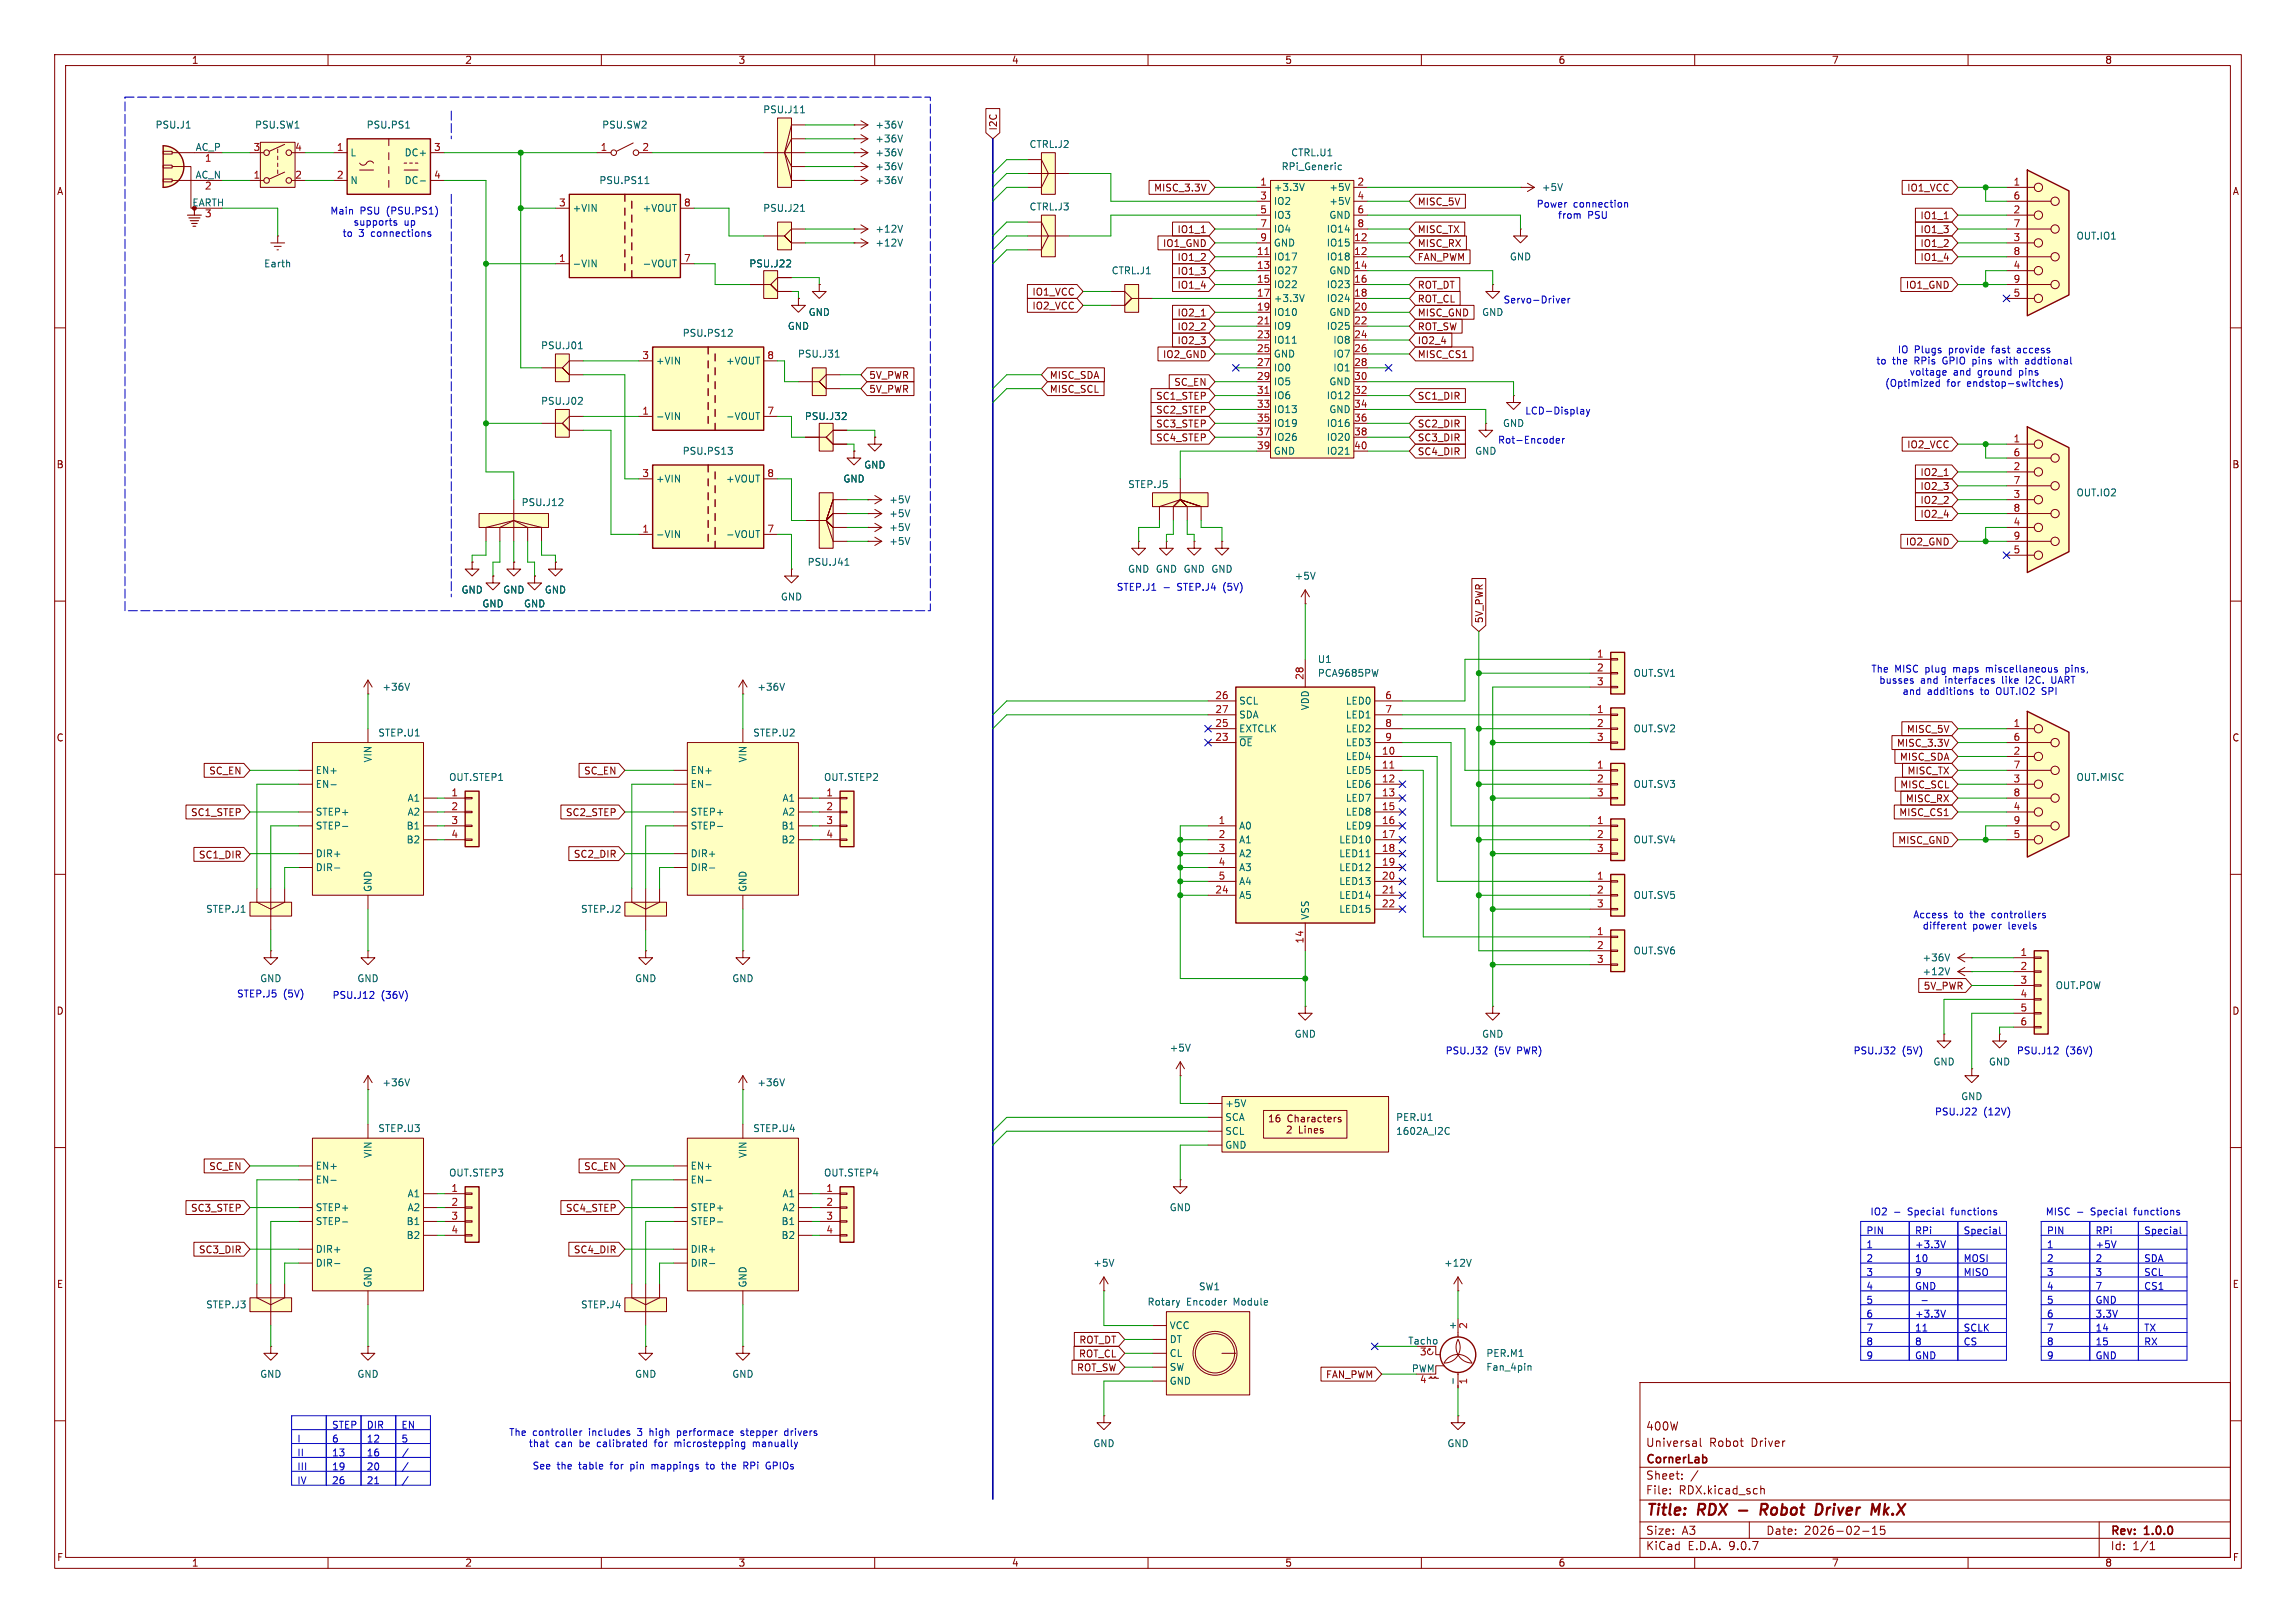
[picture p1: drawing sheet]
<svg xmlns="http://www.w3.org/2000/svg" width="420mm" height="297mm" viewBox="0 0 420 297" stroke-linecap="round" stroke-linejoin="round" font-family="sans-serif">
<defs><g id="words">
<g font-size="2.8" fill="#840000">
<text x="301" y="277.9">Title:</text>
<text x="310.6" y="277.9">RDX</text>
<text x="323.7" y="277.9">Robot</text>
<text x="334.6" y="277.9">Driver</text>
<text x="345.6" y="277.9">Mk.X</text>
</g>
<g font-size="2.1" fill="#840000">
<text x="301" y="262">400W</text>
<text x="301" y="268.2">CornerLab</text>
<text x="301" y="265">Universal</text>
<text x="312.6" y="265">Robot</text>
<text x="320.4" y="265">Driver</text>
<text x="301" y="273.7">File:</text>
<text x="301" y="271">Sheet:</text>
<text x="307.1" y="273.7">RDX.kicad_sch</text>
<text x="301" y="281.1">Size:</text>
<text x="307.6" y="281.1">A3</text>
<text x="323" y="281.1">Date:</text>
<text x="330" y="281.1">2026-02-15</text>
<text x="386" y="281.3">Rev:</text>
<text x="392.4" y="281.3">1.0.0</text>
<text x="301" y="283.9">KiCad</text>
<text x="308.7" y="283.9">E.D.A.</text>
<text x="316.3" y="283.9">9.0.7</text>
<text x="386" y="283.9">Id:</text>
<text x="390.1" y="283.9">1/1</text>
</g>
<g font-size="1.8" fill="#840000">
<text x="35" y="11.9">1</text>
<text x="85" y="11.9">2</text>
<text x="135" y="11.9">3</text>
<text x="185" y="11.9">4</text>
<text x="235" y="11.9">5</text>
<text x="285" y="11.9">6</text>
<text x="335" y="11.9">7</text>
<text x="385" y="11.9">8</text>
<text x="182.6" y="24" transform="rotate(-90 182.6 24)">I2C</text>
<text x="10.3" y="35.9">A</text>
<text x="211" y="35.2">MISC_3.3V</text>
<text x="348.8" y="35.2">IO1_VCC</text>
<text x="408.3" y="35.9">A</text>
<text x="259.2" y="37.8">MISC_5V</text>
<text x="351.2" y="40.3">IO1_1</text>
<text x="212.6" y="45.4">IO1_GND</text>
<text x="215.3" y="42.9">IO1_1</text>
<text x="215.3" y="47.9">IO1_2</text>
<text x="259.2" y="45.4">MISC_RX</text>
<text x="259.2" y="42.9">MISC_TX</text>
<text x="259.2" y="47.9">FAN_PWM</text>
<text x="351.2" y="45.4">IO1_2</text>
<text x="351.2" y="42.9">IO1_3</text>
<text x="351.2" y="47.9">IO1_4</text>
<text x="215.3" y="53">IO1_4</text>
<text x="215.3" y="50.5">IO1_3</text>
<text x="259.2" y="53">ROT_DT</text>
<text x="348.5" y="53">IO1_GND</text>
<text x="188.7" y="56.8">IO2_VCC</text>
<text x="188.7" y="54.3">IO1_VCC</text>
<text x="215.3" y="58.1">IO2_1</text>
<text x="259.2" y="58.1">MISC_GND</text>
<text x="259.2" y="55.6">ROT_CL</text>
<text x="212.6" y="65.7">IO2_GND</text>
<text x="215.3" y="60.6">IO2_2</text>
<text x="215.3" y="63.2">IO2_3</text>
<text x="259.2" y="63.2">IO2_4</text>
<text x="259.2" y="60.6">ROT_SW</text>
<text x="259.2" y="65.7">MISC_CS1</text>
<text x="158.9" y="69.5">5V_PWR</text>
<text x="191.9" y="69.5">MISC_SDA</text>
<text x="214.7" y="70.8">SC_EN</text>
<text x="158.9" y="72.1">5V_PWR</text>
<text x="191.9" y="72.1">MISC_SCL</text>
<text x="211.4" y="75.9">SC2_STEP</text>
<text x="211.4" y="73.3">SC1_STEP</text>
<text x="259.2" y="73.3">SC1_DIR</text>
<text x="211.4" y="81">SC4_STEP</text>
<text x="211.4" y="78.4">SC3_STEP</text>
<text x="259.2" y="78.4">SC2_DIR</text>
<text x="259.2" y="81">SC3_DIR</text>
<text x="259.2" y="83.5">SC4_DIR</text>
<text x="348.8" y="82.2">IO2_VCC</text>
<text x="10.3" y="85.9">B</text>
<text x="351.2" y="87.3">IO2_1</text>
<text x="351.2" y="89.9">IO2_3</text>
<text x="408.2" y="85.9">B</text>
<text x="351.2" y="92.4">IO2_2</text>
<text x="351.2" y="94.9">IO2_4</text>
<text x="348.5" y="100">IO2_GND</text>
<text x="271.5" y="114.1" transform="rotate(-90 271.5 114.1)">5V_PWR</text>
<text x="10.3" y="135.9">C</text>
<text x="346.9" y="136.8">MISC_3.3V</text>
<text x="348.7" y="134.3">MISC_5V</text>
<text x="408.2" y="135.9">C</text>
<text x="38.2" y="141.9">SC_EN</text>
<text x="106.7" y="141.9">SC_EN</text>
<text x="347.4" y="139.4">MISC_SDA</text>
<text x="348.8" y="141.9">MISC_TX</text>
<text x="34.8" y="149.5">SC1_STEP</text>
<text x="103.4" y="149.5">SC2_STEP</text>
<text x="347.3" y="149.5">MISC_CS1</text>
<text x="347.5" y="144.5">MISC_SCL</text>
<text x="348.5" y="147">MISC_RX</text>
<text x="347.1" y="154.6">MISC_GND</text>
<text x="36.3" y="157.3">SC1_DIR</text>
<text x="104.9" y="157.2">SC2_DIR</text>
<text x="10.3" y="185.9">D</text>
<text x="351.8" y="181.3">5V_PWR</text>
<text x="408.2" y="185.9">D</text>
<text x="245.1" y="206.6">Lines</text>
<text x="38.2" y="214.3">SC_EN</text>
<text x="106.7" y="214.3">SC_EN</text>
<text x="34.8" y="221.9">SC3_STEP</text>
<text x="103.4" y="221.9">SC4_STEP</text>
<text x="36.3" y="229.6">SC3_DIR</text>
<text x="104.9" y="229.6">SC4_DIR</text>
<text x="10.3" y="235.9">E</text>
<text x="408.3" y="235.9">E</text>
<text x="196.9" y="251.1">ROT_SW</text>
<text x="197.3" y="248.6">ROT_CL</text>
<text x="197.3" y="246.1">ROT_DT</text>
<text x="242.4" y="252.4">FAN_PWM</text>
<text x="10.3" y="285.9">F</text>
<text x="35" y="286.9">1</text>
<text x="85" y="286.9">2</text>
<text x="135" y="286.9">3</text>
<text x="185" y="286.9">4</text>
<text x="235" y="286.9">5</text>
<text x="285" y="286.9">6</text>
<text x="335" y="286.9">7</text>
<text x="385" y="286.9">8</text>
<text x="408.3" y="285.9">F</text>
</g>
<g font-size="1.8" fill="#006464">
<text x="28.4" y="23.7">PSU.J1</text>
<text x="46.6" y="23.7">PSU.SW1</text>
<text x="67" y="23.7">PSU.PS1</text>
<text x="110.1" y="23.7">PSU.SW2</text>
<text x="139.5" y="20.9">PSU.J11</text>
<text x="160" y="23.7">+36V</text>
<text x="35.7" y="27.7">AC_P</text>
<text x="64" y="28.8">L</text>
<text x="73.9" y="28.8">DC+</text>
<text x="160" y="26.3">+36V</text>
<text x="160" y="28.8">+36V</text>
<text x="188.2" y="27.3">CTRL.J2</text>
<text x="236.1" y="28.8">CTRL.U1</text>
<text x="35.7" y="32.8">AC_N</text>
<text x="64" y="33.9">N</text>
<text x="73.9" y="33.9">DC-</text>
<text x="109.5" y="33.9">PSU.PS11</text>
<text x="160" y="31.3">+36V</text>
<text x="160" y="33.9">+36V</text>
<text x="232.9" y="35.2">+3.3V</text>
<text x="234.3" y="31.3">RPi_Generic</text>
<text x="243.1" y="35.2">+5V</text>
<text x="281.9" y="35.2">+5V</text>
<text x="35.1" y="37.8">EARTH</text>
<text x="104.6" y="39">+VIN</text>
<text x="117.5" y="39">+VOUT</text>
<text x="139.5" y="39">PSU.J21</text>
<text x="188.2" y="38.7">CTRL.J3</text>
<text x="232.9" y="37.7">IO2</text>
<text x="232.9" y="40.2">IO3</text>
<text x="243.1" y="37.7">+5V</text>
<text x="243.1" y="40.2">GND</text>
<text x="160" y="42.8">+12V</text>
<text x="160" y="45.3">+12V</text>
<text x="232.9" y="42.8">IO4</text>
<text x="232.9" y="45.3">GND</text>
<text x="232.9" y="47.9">IO17</text>
<text x="242.6" y="42.8">IO14</text>
<text x="242.6" y="45.3">IO15</text>
<text x="242.6" y="47.9">IO18</text>
<text x="276.1" y="47.9">GND</text>
<text x="379.7" y="44">OUT.IO1</text>
<text x="48.2" y="49.1">Earth</text>
<text x="104.6" y="49.1">-VIN</text>
<text x="117.5" y="49.1">-VOUT</text>
<text x="137" y="49.1">PSU.J22</text>
<text x="203.2" y="50.4">CTRL.J1</text>
<text x="232.9" y="50.4">IO27</text>
<text x="232.9" y="52.9">IO22</text>
<text x="242.6" y="52.9">IO23</text>
<text x="243.1" y="50.4">GND</text>
<text x="147.8" y="58">GND</text>
<text x="232.9" y="55.5">+3.3V</text>
<text x="232.9" y="58">IO10</text>
<text x="242.6" y="55.5">IO24</text>
<text x="243.1" y="58">GND</text>
<text x="271" y="58">GND</text>
<text x="98.9" y="64.1">PSU.J01</text>
<text x="124.8" y="61.8">PSU.PS12</text>
<text x="144" y="60.6">GND</text>
<text x="145.9" y="65.6">PSU.J31</text>
<text x="232.9" y="60.6">IO9</text>
<text x="232.9" y="63.1">IO11</text>
<text x="232.9" y="65.6">GND</text>
<text x="242.6" y="60.6">IO25</text>
<text x="243.8" y="63.1">IO8</text>
<text x="243.8" y="65.6">IO7</text>
<text x="119.9" y="66.9">+VIN</text>
<text x="132.7" y="66.9">+VOUT</text>
<text x="232.9" y="68.2">IO0</text>
<text x="232.9" y="70.7">IO5</text>
<text x="243.1" y="70.7">GND</text>
<text x="243.8" y="68.2">IO1</text>
<text x="98.9" y="74.3">PSU.J02</text>
<text x="119.9" y="77.1">-VIN</text>
<text x="132.7" y="77.1">-VOUT</text>
<text x="147.1" y="77.1">PSU.J32</text>
<text x="232.9" y="73.3">IO6</text>
<text x="232.9" y="75.8">IO13</text>
<text x="242.6" y="73.3">IO12</text>
<text x="243.1" y="75.8">GND</text>
<text x="124.8" y="83.4">PSU.PS13</text>
<text x="232.9" y="78.3">IO19</text>
<text x="232.9" y="80.9">IO26</text>
<text x="232.9" y="83.4">GND</text>
<text x="242.6" y="78.3">IO16</text>
<text x="242.6" y="80.9">IO20</text>
<text x="242.6" y="83.4">IO21</text>
<text x="269.7" y="83.4">GND</text>
<text x="274.8" y="78.3">GND</text>
<text x="119.9" y="88.5">+VIN</text>
<text x="132.7" y="88.5">+VOUT</text>
<text x="154.2" y="88.5">GND</text>
<text x="158" y="86">GND</text>
<text x="206.3" y="89.5">STEP.J5</text>
<text x="95.3" y="92.8">PSU.J12</text>
<text x="162.6" y="92.3">+5V</text>
<text x="162.6" y="94.8">+5V</text>
<text x="379.7" y="91">OUT.IO2</text>
<text x="119.9" y="98.7">-VIN</text>
<text x="132.7" y="98.7">-VOUT</text>
<text x="162.6" y="99.9">+5V</text>
<text x="162.6" y="97.4">+5V</text>
<text x="147.6" y="103.7">PSU.J41</text>
<text x="206.2" y="105">GND GND GND GND</text>
<text x="236.7" y="106.3">+5V</text>
<text x="84.3" y="108.8">GND</text>
<text x="88.1" y="111.4">GND</text>
<text x="91.9" y="108.8">GND</text>
<text x="95.8" y="111.4">GND</text>
<text x="99.6" y="108.8">GND</text>
<text x="142.7" y="110.1">GND</text>
<text x="241" y="121.5">U1</text>
<text x="241" y="124.1">PCA9685PW</text>
<text x="298.7" y="124.1">OUT.SV1</text>
<text x="69.9" y="126.6">+36V</text>
<text x="138.4" y="126.6">+36V</text>
<text x="226.6" y="129.1">SCL</text>
<text x="226.6" y="131.7">SDA</text>
<text x="239.6" y="130.1" transform="rotate(-90 239.6 130.1)">VDD</text>
<text x="246.1" y="129.1">LED0</text>
<text x="246.1" y="131.7">LED1</text>
<text x="69.1" y="135">STEP.U1</text>
<text x="137.7" y="135">STEP.U2</text>
<text x="226.6" y="134.2">EXTCLK</text>
<text x="226.6" y="136.8">~{OE}</text>
<text x="246.1" y="134.2">LED2</text>
<text x="246.1" y="136.8">LED3</text>
<text x="298.7" y="134.2">OUT.SV2</text>
<text x="57.7" y="141.8">EN+</text>
<text x="68.2" y="139.6" transform="rotate(-90 68.2 139.6)">VIN</text>
<text x="82.1" y="143.1">OUT.STEP1</text>
<text x="126.2" y="141.8">EN+</text>
<text x="136.8" y="139.6" transform="rotate(-90 136.8 139.6)">VIN</text>
<text x="150.6" y="143.1">OUT.STEP2</text>
<text x="246.1" y="139.3">LED4</text>
<text x="246.1" y="141.8">LED5</text>
<text x="379.7" y="143.1">OUT.MISC</text>
<text x="57.7" y="144.4">EN-</text>
<text x="57.7" y="149.5">STEP+</text>
<text x="74.5" y="146.9">A1</text>
<text x="74.5" y="149.5">A2</text>
<text x="126.2" y="144.4">EN-</text>
<text x="126.2" y="149.5">STEP+</text>
<text x="143" y="146.9">A1</text>
<text x="143" y="149.5">A2</text>
<text x="246.1" y="144.4">LED6</text>
<text x="246.1" y="146.9">LED7</text>
<text x="246.1" y="149.5">LED8</text>
<text x="298.7" y="144.4">OUT.SV3</text>
<text x="57.7" y="152">STEP-</text>
<text x="74.3" y="152">B1</text>
<text x="74.3" y="154.5">B2</text>
<text x="126.2" y="152">STEP-</text>
<text x="142.9" y="152">B1</text>
<text x="142.9" y="154.5">B2</text>
<text x="226.6" y="152">A0</text>
<text x="226.6" y="154.5">A1</text>
<text x="244.9" y="154.5">LED10</text>
<text x="246.1" y="152">LED9</text>
<text x="298.7" y="154.5">OUT.SV4</text>
<text x="57.7" y="157.1">DIR+</text>
<text x="57.7" y="159.6">DIR-</text>
<text x="126.2" y="157.1">DIR+</text>
<text x="126.2" y="159.6">DIR-</text>
<text x="226.6" y="157.1">A2</text>
<text x="226.6" y="159.6">A3</text>
<text x="244.9" y="157.1">LED11</text>
<text x="244.9" y="159.6">LED12</text>
<text x="37.6" y="167.2">STEP.J1</text>
<text x="68.2" y="163.3" transform="rotate(-90 68.2 163.3)">GND</text>
<text x="106.2" y="167.2">STEP.J2</text>
<text x="136.8" y="163.3" transform="rotate(-90 136.8 163.3)">GND</text>
<text x="226.6" y="162.2">A4</text>
<text x="226.6" y="164.7">A5</text>
<text x="244.9" y="162.2">LED13</text>
<text x="244.9" y="164.7">LED14</text>
<text x="244.9" y="167.2">LED15</text>
<text x="298.7" y="164.7">OUT.SV5</text>
<text x="239.6" y="168.4" transform="rotate(-90 239.6 168.4)">VSS</text>
<text x="47.5" y="179.9">GND</text>
<text x="65.3" y="179.9">GND</text>
<text x="116.1" y="179.9">GND</text>
<text x="133.9" y="179.9">GND</text>
<text x="298.7" y="174.9">OUT.SV6</text>
<text x="351.6" y="176.1">+36V</text>
<text x="351.6" y="178.7">+12V</text>
<text x="375.9" y="181.2">OUT.POW</text>
<text x="236.7" y="190.1">GND</text>
<text x="271" y="190.1">GND</text>
<text x="213.9" y="192.6">+5V</text>
<text x="353.6" y="195.2">GND</text>
<text x="363.7" y="195.2">GND</text>
<text x="69.9" y="199">+36V</text>
<text x="138.4" y="199">+36V</text>
<text x="224" y="202.8">+5V</text>
<text x="358.6" y="201.5">GND</text>
<text x="69.1" y="207.4">STEP.U3</text>
<text x="137.7" y="207.4">STEP.U4</text>
<text x="224" y="205.3">SCA</text>
<text x="224" y="207.9">SCL</text>
<text x="255.3" y="207.9">1602A_I2C</text>
<text x="255.3" y="205.3">PER.U1</text>
<text x="57.7" y="214.2">EN+</text>
<text x="68.2" y="212" transform="rotate(-90 68.2 212)">VIN</text>
<text x="82.1" y="215.5">OUT.STEP3</text>
<text x="126.2" y="214.2">EN+</text>
<text x="136.8" y="212" transform="rotate(-90 136.8 212)">VIN</text>
<text x="150.6" y="215.5">OUT.STEP4</text>
<text x="224" y="210.4">GND</text>
<text x="57.7" y="216.8">EN-</text>
<text x="57.7" y="221.8">STEP+</text>
<text x="74.5" y="219.3">A1</text>
<text x="74.5" y="221.8">A2</text>
<text x="126.2" y="216.8">EN-</text>
<text x="126.2" y="221.8">STEP+</text>
<text x="143" y="219.3">A1</text>
<text x="143" y="221.8">A2</text>
<text x="213.9" y="221.8">GND</text>
<text x="57.7" y="224.4">STEP-</text>
<text x="74.3" y="224.4">B1</text>
<text x="74.3" y="226.9">B2</text>
<text x="126.2" y="224.4">STEP-</text>
<text x="142.9" y="224.4">B1</text>
<text x="142.9" y="226.9">B2</text>
<text x="57.7" y="229.5">DIR+</text>
<text x="57.7" y="232">DIR-</text>
<text x="126.2" y="229.5">DIR+</text>
<text x="126.2" y="232">DIR-</text>
<text x="199.9" y="232">+5V</text>
<text x="264.1" y="232">+12V</text>
<text x="37.6" y="239.6">STEP.J3</text>
<text x="68.2" y="235.7" transform="rotate(-90 68.2 235.7)">GND</text>
<text x="106.2" y="239.6">STEP.J4</text>
<text x="136.8" y="235.7" transform="rotate(-90 136.8 235.7)">GND</text>
<text x="209.8" y="239.1">Rotary</text>
<text x="217" y="239.1">Encoder</text>
<text x="219.2" y="236.3">SW1</text>
<text x="225.8" y="239.1">Module</text>
<text x="213.9" y="243.4">VCC</text>
<text x="213.9" y="246">DT</text>
<text x="213.9" y="248.5">CL</text>
<text x="213.9" y="251.1">SW</text>
<text x="257.5" y="246.1">Tacho</text>
<text x="258.2" y="251.2">PWM</text>
<text x="271.8" y="248.5">PER.M1</text>
<text x="271.8" y="251.1">Fan_4pin</text>
<text x="47.5" y="252.3">GND</text>
<text x="65.3" y="252.3">GND</text>
<text x="116.1" y="252.3">GND</text>
<text x="133.9" y="252.3">GND</text>
<text x="213.9" y="253.6">GND</text>
<text x="199.9" y="265">GND</text>
<text x="264.7" y="265">GND</text>
</g>
<g font-size="1.8" fill="#a90000">
<text x="37.4" y="29.9">1</text>
<text x="46.3" y="27.7">3</text>
<text x="53.9" y="27.7">4</text>
<text x="61.5" y="27.7">1</text>
<text x="79.3" y="27.7">3</text>
<text x="109.8" y="27.7">1</text>
<text x="117.4" y="27.7">2</text>
<text x="37.4" y="35">2</text>
<text x="46.3" y="32.8">1</text>
<text x="53.9" y="32.8">2</text>
<text x="61.5" y="32.8">2</text>
<text x="79.3" y="32.8">4</text>
<text x="230.4" y="34">1</text>
<text x="248.2" y="34">2</text>
<text x="368.2" y="34">1</text>
<text x="37.4" y="40.1">3</text>
<text x="102.2" y="37.8">3</text>
<text x="125" y="37.8">8</text>
<text x="230.4" y="36.6">3</text>
<text x="230.4" y="39.1">5</text>
<text x="230.4" y="41.7">7</text>
<text x="248.2" y="36.6">4</text>
<text x="248.2" y="39.1">6</text>
<text x="248.2" y="41.7">8</text>
<text x="368.2" y="36.6">6</text>
<text x="368.2" y="39.1">2</text>
<text x="368.2" y="41.7">7</text>
<text x="229.8" y="46.7">11</text>
<text x="230.4" y="44.2">9</text>
<text x="247.6" y="44.2">12</text>
<text x="247.6" y="46.7">12</text>
<text x="368.2" y="44.2">3</text>
<text x="368.2" y="46.7">8</text>
<text x="102.2" y="48">1</text>
<text x="125" y="48">7</text>
<text x="229.8" y="49.3">13</text>
<text x="229.8" y="51.8">15</text>
<text x="247.6" y="49.3">14</text>
<text x="247.6" y="51.8">16</text>
<text x="368.2" y="49.3">4</text>
<text x="368.2" y="51.8">9</text>
<text x="229.8" y="54.4">17</text>
<text x="229.8" y="56.9">19</text>
<text x="229.8" y="59.4">21</text>
<text x="247.6" y="54.4">18</text>
<text x="247.6" y="56.9">20</text>
<text x="247.6" y="59.4">22</text>
<text x="368.2" y="54.4">5</text>
<text x="117.4" y="65.8">3</text>
<text x="140.3" y="65.8">8</text>
<text x="229.8" y="62">23</text>
<text x="229.8" y="64.5">25</text>
<text x="247.6" y="62">24</text>
<text x="247.6" y="64.5">26</text>
<text x="229.8" y="67.1">27</text>
<text x="229.8" y="69.6">29</text>
<text x="247.6" y="67.1">28</text>
<text x="247.6" y="69.6">30</text>
<text x="117.4" y="75.9">1</text>
<text x="140.3" y="75.9">7</text>
<text x="229.8" y="72.1">31</text>
<text x="229.8" y="74.7">33</text>
<text x="229.8" y="77.2">35</text>
<text x="247.6" y="72.1">32</text>
<text x="247.6" y="74.7">34</text>
<text x="247.6" y="77.2">36</text>
<text x="229.8" y="79.8">37</text>
<text x="229.8" y="82.3">39</text>
<text x="247.6" y="79.8">38</text>
<text x="247.6" y="82.3">40</text>
<text x="368.2" y="81">1</text>
<text x="368.2" y="83.6">6</text>
<text x="117.4" y="87.4">3</text>
<text x="140.3" y="87.4">8</text>
<text x="368.2" y="86.1">2</text>
<text x="368.2" y="88.6">7</text>
<text x="368.2" y="91.2">3</text>
<text x="368.2" y="93.7">8</text>
<text x="117.4" y="97.5">1</text>
<text x="140.3" y="97.5">7</text>
<text x="368.2" y="96.3">4</text>
<text x="368.2" y="98.8">9</text>
<text x="368.2" y="101.3">5</text>
<text x="238.5" y="124.5" transform="rotate(-90 238.5 124.5)">28</text>
<text x="292" y="120.4">1</text>
<text x="292" y="122.9">2</text>
<text x="292" y="125.5">3</text>
<text x="222.2" y="128">26</text>
<text x="222.2" y="130.6">27</text>
<text x="253.3" y="128">6</text>
<text x="253.3" y="130.6">7</text>
<text x="292" y="130.6">1</text>
<text x="222.2" y="133.1">25</text>
<text x="222.2" y="135.6">23</text>
<text x="253.3" y="133.1">8</text>
<text x="253.3" y="135.6">9</text>
<text x="292" y="133.1">2</text>
<text x="292" y="135.6">3</text>
<text x="368.2" y="133.1">1</text>
<text x="368.2" y="135.6">6</text>
<text x="252.7" y="138.2">10</text>
<text x="252.7" y="140.7">11</text>
<text x="252.7" y="143.3">12</text>
<text x="292" y="140.7">1</text>
<text x="292" y="143.3">2</text>
<text x="368.2" y="138.2">2</text>
<text x="368.2" y="140.7">7</text>
<text x="368.2" y="143.3">3</text>
<text x="82.5" y="145.8">1</text>
<text x="82.5" y="148.3">2</text>
<text x="151.1" y="145.8">1</text>
<text x="151.1" y="148.3">2</text>
<text x="252.7" y="145.8">13</text>
<text x="252.7" y="148.3">15</text>
<text x="292" y="145.8">3</text>
<text x="368.2" y="145.8">8</text>
<text x="368.2" y="148.3">4</text>
<text x="82.5" y="150.9">3</text>
<text x="82.5" y="153.4">4</text>
<text x="151.1" y="150.9">3</text>
<text x="151.1" y="153.4">4</text>
<text x="222.8" y="150.9">1</text>
<text x="222.8" y="153.4">2</text>
<text x="222.8" y="156">3</text>
<text x="252.7" y="150.9">16</text>
<text x="252.7" y="153.4">17</text>
<text x="252.7" y="156">18</text>
<text x="292" y="150.9">1</text>
<text x="292" y="153.4">2</text>
<text x="292" y="156">3</text>
<text x="368.2" y="150.9">9</text>
<text x="368.2" y="153.4">5</text>
<text x="222.8" y="158.5">4</text>
<text x="222.8" y="161">5</text>
<text x="252.7" y="158.5">19</text>
<text x="252.7" y="161">20</text>
<text x="292" y="161">1</text>
<text x="222.2" y="163.6">24</text>
<text x="252.7" y="163.6">21</text>
<text x="252.7" y="166.1">22</text>
<text x="292" y="163.6">2</text>
<text x="292" y="166.1">3</text>
<text x="238.5" y="172.8" transform="rotate(-90 238.5 172.8)">14</text>
<text x="292" y="171.2">1</text>
<text x="292" y="173.7">2</text>
<text x="292" y="176.3">3</text>
<text x="369.5" y="175">1</text>
<text x="369.5" y="177.5">2</text>
<text x="369.5" y="180.1">3</text>
<text x="369.5" y="182.6">4</text>
<text x="369.5" y="185.2">5</text>
<text x="369.5" y="187.7">6</text>
<text x="82.5" y="218.2">1</text>
<text x="82.5" y="220.7">2</text>
<text x="151.1" y="218.2">1</text>
<text x="151.1" y="220.7">2</text>
<text x="82.5" y="223.3">3</text>
<text x="82.5" y="225.8">4</text>
<text x="151.1" y="223.3">3</text>
<text x="151.1" y="225.8">4</text>
<text x="266.4" y="243.5" transform="rotate(-90 266.4 243.5)">+</text>
<text x="268.7" y="243.3" transform="rotate(-90 268.7 243.3)">2</text>
<text x="259.6" y="248.4">3</text>
<text x="259.6" y="253.4">4</text>
<text x="268.7" y="253.4" transform="rotate(-90 268.7 253.4)">1</text>
</g>
<g font-size="1.8" fill="#0000c2">
<text x="60.3" y="39.5">Main</text>
<text x="64.6" y="41.5">supports</text>
<text x="65.9" y="39.5">PSU</text>
<text x="70.8" y="39.5">(PSU.PS1)</text>
<text x="73.9" y="41.5">up</text>
<text x="281" y="38.2">Power</text>
<text x="284.9" y="40.2">from</text>
<text x="287.8" y="38.2">connection</text>
<text x="290.4" y="40.2">PSU</text>
<text x="62.6" y="43.6">to</text>
<text x="65.6" y="43.6">3</text>
<text x="68" y="43.6">connections</text>
<text x="274.9" y="55.7">Servo-Driver</text>
<text x="347.1" y="64.9">IO</text>
<text x="350.2" y="64.9">Plugs</text>
<text x="356.6" y="64.9">provide</text>
<text x="364.7" y="64.9">fast</text>
<text x="369.5" y="64.9">access</text>
<text x="343.1" y="66.9">to</text>
<text x="344.7" y="71">(Optimized</text>
<text x="346.2" y="66.9">the</text>
<text x="349.2" y="68.9">voltage</text>
<text x="350.3" y="66.9">RPis</text>
<text x="355.6" y="66.9">GPIO pins</text>
<text x="356.1" y="71">for</text>
<text x="357.3" y="68.9">and</text>
<text x="360" y="71">endstop-switches)</text>
<text x="361.9" y="68.9">ground</text>
<text x="366.4" y="66.9">with</text>
<text x="369.6" y="68.9">pins</text>
<text x="371.4" y="66.9">addtional</text>
<text x="278.9" y="76.1">LCD-Display</text>
<text x="273.9" y="81.4">Rot-Encoder</text>
<text x="204.2" y="108.3">STEP.J1</text>
<text x="215.5" y="108.3">STEP.J4</text>
<text x="224" y="108.3">(5V)</text>
<text x="342.2" y="123.3">The</text>
<text x="343.7" y="125.3">busses</text>
<text x="346.6" y="123.3">MISC</text>
<text x="351.3" y="125.3">and</text>
<text x="352.3" y="123.3">plug</text>
<text x="355.9" y="125.3">interfaces</text>
<text x="357.6" y="123.3">maps</text>
<text x="363.8" y="123.3">miscellaneous</text>
<text x="366.5" y="125.3">like</text>
<text x="371.1" y="125.3">I2C.</text>
<text x="375.9" y="125.3">UART</text>
<text x="378.5" y="123.3">pins,</text>
<text x="347.9" y="127.4">and</text>
<text x="352.5" y="127.4">additions</text>
<text x="362.4" y="127.4">to</text>
<text x="365.5" y="127.4">OUT.IO2</text>
<text x="374" y="127.4">SPI</text>
<text x="349.9" y="168.2">Access</text>
<text x="351.6" y="170.3">different</text>
<text x="357.5" y="168.2">to</text>
<text x="360.5" y="168.2">the</text>
<text x="360.8" y="170.3">power</text>
<text x="364.6" y="168.2">controllers</text>
<text x="367.5" y="170.3">levels</text>
<text x="43.3" y="182.7">STEP.J5</text>
<text x="51.8" y="182.7">(5V)</text>
<text x="60.7" y="183">PSU.J12</text>
<text x="69.7" y="183">(36V)</text>
<text x="264.3" y="193.1">PSU.J32</text>
<text x="273.3" y="193.1">(5V</text>
<text x="277.6" y="193.1">PWR)</text>
<text x="339" y="193.1">PSU.J32</text>
<text x="347.9" y="193.1">(5V)</text>
<text x="368.8" y="193.1">PSU.J12</text>
<text x="377.8" y="193.1">(36V)</text>
<text x="353.8" y="204.3">PSU.J22</text>
<text x="362.8" y="204.3">(12V)</text>
<text x="341.3" y="226.2">PIN</text>
<text x="342" y="222.6">IO2</text>
<text x="349.1" y="222.6">Special</text>
<text x="350.2" y="226.2">RPi</text>
<text x="357.2" y="222.6">functions</text>
<text x="359.1" y="226.2">Special</text>
<text x="374.1" y="222.6">MISC</text>
<text x="374.3" y="226.2">PIN</text>
<text x="382.6" y="222.6">Special</text>
<text x="383.2" y="226.2">RPi</text>
<text x="390.7" y="222.6">functions</text>
<text x="392.1" y="226.2">Special</text>
<text x="341.3" y="228.7">1</text>
<text x="341.3" y="231.3">2</text>
<text x="341.3" y="233.8">3</text>
<text x="350.2" y="228.7">+3.3V</text>
<text x="350.2" y="231.3">10</text>
<text x="350.2" y="233.8">9</text>
<text x="359.1" y="231.3">MOSI</text>
<text x="359.1" y="233.8">MISO</text>
<text x="374.3" y="228.7">1</text>
<text x="374.3" y="231.3">2</text>
<text x="374.3" y="233.8">3</text>
<text x="383.2" y="228.7">+5V</text>
<text x="383.2" y="231.3">2</text>
<text x="383.2" y="233.8">3</text>
<text x="392.1" y="231.3">SDA</text>
<text x="392.1" y="233.8">SCL</text>
<text x="341.3" y="236.4">4</text>
<text x="341.3" y="238.9">5</text>
<text x="350.2" y="236.4">GND</text>
<text x="374.3" y="236.4">4</text>
<text x="374.3" y="238.9">5</text>
<text x="383.2" y="236.4">7</text>
<text x="383.2" y="238.9">GND</text>
<text x="392.1" y="236.4">CS1</text>
<text x="341.3" y="241.4">6</text>
<text x="341.3" y="244">7</text>
<text x="350.2" y="241.4">+3.3V</text>
<text x="350.2" y="244">11</text>
<text x="359.1" y="244">SCLK</text>
<text x="374.3" y="241.4">6</text>
<text x="374.3" y="244">7</text>
<text x="383.2" y="241.4">3.3V</text>
<text x="383.2" y="244">14</text>
<text x="392.1" y="244">TX</text>
<text x="341.3" y="246.5">8</text>
<text x="341.3" y="249.1">9</text>
<text x="350.2" y="246.5">8</text>
<text x="350.2" y="249.1">GND</text>
<text x="359.1" y="246.5">CS</text>
<text x="374.3" y="246.5">8</text>
<text x="374.3" y="249.1">9</text>
<text x="383.2" y="246.5">15</text>
<text x="383.2" y="249.1">GND</text>
<text x="392.1" y="246.5">RX</text>
<text x="60.6" y="261.8">STEP</text>
<text x="67" y="261.8">DIR</text>
<text x="73.3" y="261.8">EN</text>
<text x="93" y="263">The</text>
<text x="97.4" y="263">controller</text>
<text x="107.8" y="263">includes</text>
<text x="116.9" y="263">3</text>
<text x="119.3" y="263">high</text>
<text x="124.5" y="263">performace</text>
<text x="136.4" y="263">stepper</text>
<text x="144.6" y="263">drivers</text>
<text x="54.3" y="264.3">I</text>
<text x="54.3" y="266.8">II</text>
<text x="54.3" y="269.4">III</text>
<text x="60.6" y="264.3">6</text>
<text x="60.6" y="266.8">13</text>
<text x="60.6" y="269.4">19</text>
<text x="67" y="264.3">12</text>
<text x="67" y="266.8">16</text>
<text x="67" y="269.4">20</text>
<text x="73.3" y="264.3">5</text>
<text x="96.6" y="265">that</text>
<text x="97.3" y="269.1">See</text>
<text x="101.6" y="265">can</text>
<text x="101.9" y="269.1">the</text>
<text x="106" y="269.1">table</text>
<text x="106.1" y="265">be</text>
<text x="109.5" y="265">calibrated</text>
<text x="112" y="269.1">for</text>
<text x="115.8" y="269.1">pin</text>
<text x="119.9" y="269.1">mappings</text>
<text x="120.2" y="265">for</text>
<text x="124.1" y="265">microstepping</text>
<text x="130.1" y="269.1">to</text>
<text x="133.2" y="269.1">the</text>
<text x="137.3" y="269.1">RPi</text>
<text x="138.6" y="265">manually</text>
<text x="141.6" y="269.1">GPIOs</text>
<text x="54.3" y="271.9">IV</text>
<text x="60.6" y="271.9">26</text>
<text x="67" y="271.9">21</text>
</g>
</g></defs>
<g fill="none" stroke="#840000" stroke-width=".18">
<path d="M10 10h400v277h-400zM12 12h396v273h-396zM60 10v2M110 10v2M160 10v2M210 10v2M260 10v2M310 10v2M360 10v2M10 60h2M408 60h2M10 110h2"/>
<path d="M408 110h2M10 160h2M408 160h2M10 210h2M408 210h2M118.1 246.4v1.2h1.3l-1.3 1.3-1.3-1.3h1.3M118.1 246.4h.1M300 253h108v32h-108zM10 260h2M300 278.5h108M300 274.5h108M300 268.5h108"/>
<path d="M305.5 273.2v.2M305.5 272.5v.1M307.7 270.5v.2M307.7 269.8v.1M310.2 263.8l.1 .9M310.3 264.6l-.1 .1M310.3 264l-.1 .1M310.6 269.1l-1.3 1.9M311 263.2v1.3l.2 .2M320 278.5v3M322.1 271.9v1.5M322.1 272.5l.2-.1 .4 .1v.9"/>
<path d="M342.5 279.7l.4-.4v1.5M344.7 279.3h-.7l-.1 .7 .3-.1h.5l.1 .2-.1 .5-.2 .2-.6-.2M384 278.5v6.5M408 260h2M60 285v2M110 285v2M160 285v2M210 285v2M260 285v2M300 281.5h108M310 285v2M340.7 280.2h1.2"/>
<path d="M342.5 280.8h.9M360 285v2M393.3 283.6h.9M393.3 282.5l.4-.4v1.5"/>
</g>
<path d="M318.1 276.4h1.5M322.6 276.3l.5 .9M323 275.2h-.7l-.3 2M323.1 276.2l-1 .1M332.8 275.2a1.11 1.11 0 0 1 .1 1.9M344.8 275.2l-.2 2M345.5 275.9l-.9 .7" fill="none" stroke="#840000" stroke-width=".4"/>
<path d="M45.7 165.1h7.6v2.5h-7.6z" fill="#ffffc2"/>
<path d="M45.7 165.1h7.6v2.5h-7.6zM47 162.6v2.5l2.5 1.3v3.8M49.5 162.6v3.8l2.6-1.3v-2.5M135.9 246.4v1.2h1.3l-1.3 1.3-1.3-1.3h1.3M135.9 246.4h.1" fill="none" stroke="#840000" stroke-width=".18"/>
<path d="M213.4 240h15.2v15.3h-15.2z" fill="#ffffc2"/>
<g fill="none" stroke="#840000" stroke-width=".18">
<path d="M273 184.2v1.2h1.3l-1.3 1.3-1.2-1.3h1.2M273 184.2h.1M210.8 247.6h2.6M210.8 242.6h2.6M210.8 245.1h2.6M210.8 250.2h2.6M210.8 252.7h2.6M213.4 240h15.2v15.3h-15.2zM223.5 247.6h2.6M261.4 252.2h.2v-.2h.3v.2h.5v-.2h.2v.2h.5M261.4 246.8l.2 .1M261.6 246.9l-.3 .1-.2 .2 .2 .6 .5 .1 .3-.5"/>
<path d="M261.6 246.9l-.1 .2M262.6 246.4v1.5h.8M264.2 249.9h-1.6v1.6h-1M266.7 245.1a2.86 2.86 0 0 1-2.5 4.3 2.84 2.84 0 0 1 2.5-1.5 2.84 2.84 0 0 1 2.5 1.5 2.92 2.92 0 0 1-2.5-4.3zM266.7 241.3v3.4M266.7 251.2v2.8"/>
<circle cx="222.2" cy="247.6" r="3.6"/>
<circle cx="222.2" cy="247.6" r="4"/>
</g>
<path d="M215.8 238l-.3 .8M224.4 238h-.3M265.8 252.2v1M279.6 250h.4l.1 .8" fill="none" stroke="#006464" stroke-width=".18"/>
<circle cx="266.7" cy="247.9" r="3.3" fill="none" stroke="#840000" stroke-width=".25"/>
<path d="M114.3 237.5h7.6v2.5h-7.6z" fill="#ffffc2"/>
<path d="M114.3 237.5h7.6v2.5h-7.6zM115.6 234.9v2.6l2.5 1.3v3.8M118.1 234.9v3.9l2.5-1.3v-2.6" fill="none" stroke="#840000" stroke-width=".18"/>
<path d="M223.5 200.7h30.5v10.1h-30.5z" fill="#ffffc2"/>
<g fill="none" stroke="#840000" stroke-width=".18">
<path d="M49.5 174v1.3h1.3l-1.3 1.2-1.2-1.2h1.2M49.5 174h.1M221 204.5h2.5M221 201.9h2.5M221 207h2.5M221 209.6h2.5M223.5 200.7h30.5v10.1h-30.5zM231.1 203.2h15.3v5.1h-15.3zM232.2 205.3h.7M232.2 204.4l.4-.4v1.3M234 204l-.4 .1a.86 .86 0 0 0 0 1.2l.5-.1v-.4l-.2-.3-.4 .1-.1 .2M235.5 206.2l.4-.1 .3 .3-.8 .9h.8"/>
<path d="M236.4 204.1a.6 .6 0 0 0-.9 .5 .6 .6 0 0 0 .6 .7l.3-.1M236.9 204v1.3M236.9 204.6l.2-.1h.3l.1 .8M237.7 206.1v1.2h.6M238.1 204.5h.4l.1 .8M238.6 204.8h-.4l-.2 .2 .2 .3 .4-.1M238.7 206.1v.1M238.7 206.5v.8M239.2 204.5v.8M239.3 206.5v.8M239.3 206.6l.2-.1 .3 .1 .1 .7M239.6 204.5l-.4 .2"/>
<path d="M240 204.5h.5v.8M240.4 206.9l.6-.1v-.2l-.4-.1-.2 .2 .1 .6h.5M240.5 204.8h-.4l-.2 .2 .2 .3 .4-.1M241.7 204.5h-.4l-.2 .2 .1 .5h.5M242 206.6l-.3-.1-.2 .2 .1 .2 .4 .1v.3h-.5M242.1 204.5h.4M242.2 204v1.1l.3 .2M242.9 204.9l.6-.1-.1-.3h-.3l-.2 .1 .1 .6h.4M244.1 204.5v.8M244.4 204.5l-.3 .2M245.3 204.5h-.5v.3"/>
</g>
<path d="M227.9 201.2l-.4 1.3M261.2 205h.8M264.6 206.4l.3-.1 .2 .1M265.1 207.5l-.2 .1-.3-.1" fill="none" stroke="#006464" stroke-width=".18"/>
<path d="M370.8 31.1l7.7 3.8v19.1l-7.7 3.8z" fill="#ffffc2"/>
<path d="M370.8 31.1l7.7 3.8v19.1l-7.7 3.8z" fill="none" stroke="#840000" stroke-width=".25"/>
<g fill="none" stroke="#840000" stroke-width=".18">
<path d="M367 34.3h5.1M367 36.8h8.2M367 39.4h5.1M367 41.9h8.2M367 44.5h5.1M367 47h8.2M367 49.5h5.1M367 52.1h8.2M367 54.6h5.1M238.8 184.2v1.2h1.2l-1.2 1.3-1.3-1.3h1.3M238.8 184.2h.1"/>
<circle cx="372.9" cy="34.3" r=".76"/>
<circle cx="372.9" cy="39.4" r=".76"/>
<circle cx="375.9" cy="36.8" r=".76"/>
<circle cx="372.9" cy="49.5" r=".76"/>
<circle cx="372.9" cy="54.6" r=".76"/>
<circle cx="372.9" cy="44.4" r=".76"/>
<circle cx="375.9" cy="52.1" r=".76"/>
<circle cx="375.9" cy="47" r=".76"/>
<circle cx="375.9" cy="41.9" r=".76"/>
</g>
<path d="M370.8 78.1l7.7 3.8v19.1l-7.7 3.8z" fill="#ffffc2"/>
<path d="M370.8 78.1l7.7 3.8v19.1l-7.7 3.8z" fill="none" stroke="#840000" stroke-width=".25"/>
<g fill="none" stroke="#840000" stroke-width=".18">
<path d="M367 81.3h5.1M367 83.8h8.2M367 86.4h5.1M367 88.9h8.2M367 91.4h5.1M367 94h8.2M367 96.5h5.1M367 99.1h8.2M367 101.6h5.1M49.5 246.4v1.2h1.3l-1.3 1.3-1.2-1.3h1.2M49.5 246.4h.1M67.3 246.4v1.2h1.3l-1.3 1.3-1.3-1.3h1.3"/>
<path d="M67.3 246.4h.1"/>
<circle cx="372.9" cy="91.4" r=".76"/>
<circle cx="372.9" cy="81.3" r=".76"/>
<circle cx="372.9" cy="96.5" r=".76"/>
<circle cx="372.9" cy="86.4" r=".76"/>
<circle cx="375.9" cy="88.9" r=".76"/>
<circle cx="375.9" cy="83.8" r=".76"/>
<circle cx="375.9" cy="99.1" r=".76"/>
<circle cx="375.9" cy="94" r=".76"/>
<circle cx="372.9" cy="101.6" r=".76"/>
</g>
<path d="M294.6 160h2.6v7.6h-2.6z" fill="#ffffc2"/>
<path d="M294.6 160h2.6v7.6h-2.6z" fill="none" stroke="#840000" stroke-width=".25"/>
<path d="M290.8 161.3h3.8M290.8 163.8h3.8M290.8 166.4h3.8M294.6 161.2h1.3v.2h-1.3zM294.6 163.7h1.3v.3h-1.3zM294.6 166.2h1.3v.3h-1.3z" fill="none" stroke="#840000" stroke-width=".18"/>
<path d="M294.6 170.2h2.6v7.6h-2.6z" fill="#ffffc2"/>
<path d="M294.6 170.2h2.6v7.6h-2.6z" fill="none" stroke="#840000" stroke-width=".25"/>
<path d="M290.8 171.5h3.8M290.8 174h3.8M290.8 176.5h3.8M294.6 171.3h1.3v.3h-1.3zM294.6 173.9h1.3v.2h-1.3zM294.6 176.4h1.3v.3h-1.3z" fill="none" stroke="#840000" stroke-width=".18"/>
<path d="M190.5 39.4h2.5v7.6h-2.5z" fill="#ffffc2"/>
<path d="M190.5 39.4h2.5v7.6h-2.5zM188 40.6h2.5l1.3 2.6h-3.8M195.6 43.2h-3.8l-1.3 2.5h-2.5" fill="none" stroke="#840000" stroke-width=".18"/>
<path d="M190.5 27.9h2.5v7.7h-2.5z" fill="#ffffc2"/>
<path d="M188 29.2h2.5l1.3 2.6h-3.8M190.5 27.9h2.5v7.7h-2.5zM195.6 31.8h-3.8l-1.3 2.5h-2.5M118.1 174v1.3h1.3l-1.3 1.2-1.3-1.2h1.3M118.1 174h.1" fill="none" stroke="#840000" stroke-width=".18"/>
<path d="M205.7 52.1h2.6v5.1h-2.6z" fill="#ffffc2"/>
<path d="M203.2 53.3h2.5l1.3 1.3-1.3 1.3 1.3-1.3h3.8M203.2 55.9h2.5M205.7 52.1h2.6v5.1h-2.6z" fill="none" stroke="#840000" stroke-width=".18"/>
<path d="M232.4 33h15.2v50.8h-15.2z" fill="#ffffc2"/>
<g fill="none" stroke="#840000" stroke-width=".18">
<path d="M229.9 34.3h2.5M229.9 36.8h2.5M229.9 39.4h2.5M232.4 33h15.2v50.8h-15.2zM247.6 34.3h2.6M247.6 36.8h2.6M247.6 39.4h2.6M229.9 41.9h2.5M229.9 44.5h2.5M229.9 47h2.5M229.9 49.5h2.5M229.9 52.1h2.5"/>
<path d="M229.9 54.6h2.5M229.9 57.2h2.5M229.9 59.7h2.5M247.6 41.9h2.6M247.6 44.5h2.6M247.6 47h2.6M247.6 49.5h2.6M247.6 52.1h2.6M247.6 54.6h2.6M247.6 57.2h2.6M247.6 59.7h2.6M229.9 62.2h2.5"/>
<path d="M229.9 64.8h2.5M229.9 67.3h2.5M229.9 69.9h2.5M229.9 72.4h2.5M229.9 74.9h2.5M229.9 77.5h2.5M247.6 62.2h2.6M247.6 64.8h2.6M247.6 67.3h2.6M247.6 69.9h2.6M247.6 72.4h2.6M247.6 74.9h2.6"/>
<path d="M247.6 77.5h2.6M229.9 80h2.5M229.9 82.6h2.5M247.6 80h2.6M247.6 82.6h2.6"/>
</g>
<path d="M238.6 33.6l-.4 1.3M244.9 31h.5M244.9 30.3h.5M246.9 33.6l-.4 1.3M246.9 36.1l-.4 1.3M238.6 53.9l-.4 1.3M236.4 62.8h.7M246.1 83.1h.7" fill="none" stroke="#006464" stroke-width=".18"/>
<path d="M231.4 46.6h.7M231.4 59.3h.7M231.4 72h.7" fill="none" stroke="#a90000" stroke-width=".18"/>
<path d="M57.1 208.3h20.4v27.9h-20.4z" fill="#ffffc2"/>
<g fill="none" stroke="#840000" stroke-width=".18">
<path d="M238.8 110.5h.1M238.8 108l-.8 1.2M238.8 108l.7 1.2M238.8 108v2.5M54.6 213.4h2.5M54.6 215.9h2.5M57.1 208.3h20.4v27.9h-20.4zM67.3 205.7v2.6M77.5 218.4h2.5M54.6 221h2.5M54.6 223.5h2.5M54.6 228.6h2.5"/>
<path d="M54.6 231.1h2.5M67.3 236.2v2.6M77.5 221h2.5M77.5 223.5h2.5M77.5 226.1h2.5"/>
</g>
<path d="M240.6 104.7l-.4 1.3M60.5 216h1M61.2 231.2h1M62.7 223.6h.9" fill="none" stroke="#006464" stroke-width=".18"/>
<path d="M45.7 237.5h7.6v2.5h-7.6z" fill="#ffffc2"/>
<g fill="none" stroke="#840000" stroke-width=".18">
<path d="M208.3 99.1v1.2h1.2l-1.2 1.3-1.3-1.3h1.3M208.3 99.1h.1M213.4 99.1v1.2h1.2l-1.2 1.3-1.3-1.3h1.3M213.4 99.1h.1M218.4 99.1v1.2h1.3l-1.3 1.3-1.2-1.3h1.2M218.4 99.1h.1M223.5 99.1v1.2h1.3l-1.3 1.3-1.3-1.3h1.3M223.5 99.1h.1M358.1 175.3l1.3 .7M358.1 175.3h2.6M359.4 174.5l-1.3 .8M360.7 175.3h.1"/>
<path d="M45.7 237.5h7.6v2.5h-7.6zM47 234.9v2.6l2.5 1.3v3.8M49.5 234.9v3.9l2.6-1.3v-2.6"/>
</g>
<path d="M356.6 174.6l-.4 1.2" fill="none" stroke="#006464" stroke-width=".18"/>
<path d="M85.1 217.2h2.5v10.1h-2.5z" fill="#ffffc2"/>
<path d="M85.1 217.2h2.5v10.1h-2.5z" fill="none" stroke="#840000" stroke-width=".25"/>
<g fill="none" stroke="#840000" stroke-width=".18">
<path d="M156.2 25.4h.1M156.2 25.4h2.5M157.5 24.6l1.2 .8M158.7 25.4l-1.2 .8M67.3 199.4h.1M67.3 196.9l-.8 1.2M67.3 196.9l.8 1.2M67.3 196.9v2.5M81.3 218.4h3.8M85.1 218.3h1.3v.3h-1.3zM81.3 221h3.8M81.3 223.5h3.8"/>
<path d="M81.3 226.1h3.8M85.1 220.9h1.3v.2h-1.3zM85.1 223.4h1.3v.2h-1.3zM85.1 225.9h1.3v.3h-1.3z"/>
</g>
<path d="M165.1 24.7l-.4 1.3M74.9 197.4l-.4 1.3" fill="none" stroke="#006464" stroke-width=".18"/>
<path d="M226.1 125.7h25.4v43.2h-25.4z" fill="#ffffc2"/>
<path d="M226.1 125.7h25.4v43.2h-25.4z" fill="none" stroke="#840000" stroke-width=".25"/>
<g fill="none" stroke="#840000" stroke-width=".18">
<path d="M221 128.3h5.1M221 130.8h5.1M221 133.4h5.1M221 135.9h5.1M238.8 120.7v5M251.5 128.3h5M251.5 130.8h5M251.5 133.4h5M251.5 135.9h5M251.5 138.4h5M221 151.1h5.1M221 153.7h5.1"/>
<path d="M221 156.2h5.1M221 158.8h5.1M251.5 151.1h5M251.5 153.7h5M251.5 156.2h5M251.5 158.8h5M251.5 141h5M251.5 143.5h5M251.5 146.1h5M251.5 148.6h5M221 161.3h5.1M221 163.8h5.1"/>
<path d="M238.8 168.9v5.1M251.5 161.3h5M251.5 163.8h5M251.5 166.4h5"/>
</g>
<path d="M254.2 140.6h.8M254.2 163.4h.8" fill="none" stroke="#a90000" stroke-width=".18"/>
<path d="M252.1 122.5l-.3 1.3M249.9 156.8h.7" fill="none" stroke="#006464" stroke-width=".18"/>
<path d="M210.8 90.2h10.2v2.5h-10.2z" fill="#ffffc2"/>
<path d="M210.8 90.2h10.2v2.5h-10.2zM214.6 92.7v2.6M215.9 87.6v3.8l3.8 1.3-3.8-1.3 1.3 1.3-1.3-1.3-1.3 1.3 1.3-1.3-3.8 1.3v2.6M217.2 92.7v2.6M219.7 92.7v2.6" fill="none" stroke="#840000" stroke-width=".18"/>
<path d="M153.7 217.2h2.5v10.1h-2.5z" fill="#ffffc2"/>
<path d="M153.7 217.2h2.5v10.1h-2.5z" fill="none" stroke="#840000" stroke-width=".25"/>
<path d="M149.9 218.4h3.8M153.7 218.3h1.2v.3h-1.2zM149.9 221h3.8M149.9 223.5h3.8M149.9 226.1h3.8M153.7 220.9h1.2v.2h-1.2zM153.7 223.4h1.2v.2h-1.2zM153.7 225.9h1.2v.3h-1.2z" fill="none" stroke="#840000" stroke-width=".18"/>
<path d="M153.7 144.8h2.5v10.1h-2.5z" fill="#ffffc2"/>
<path d="M153.7 144.8h2.5v10.1h-2.5z" fill="none" stroke="#840000" stroke-width=".25"/>
<path d="M149.9 146.1h3.8M149.9 148.6h3.8M149.9 151.1h3.8M149.9 153.7h3.8M153.7 145.9h1.2v.3h-1.2zM153.7 148.5h1.2v.2h-1.2zM153.7 151h1.2v.3h-1.2zM153.7 153.5h1.2v.3h-1.2z" fill="none" stroke="#840000" stroke-width=".18"/>
<path d="M125.7 135.9h20.3v27.9h-20.3z" fill="#ffffc2"/>
<g fill="none" stroke="#840000" stroke-width=".18">
<path d="M125.7 135.9h20.3v27.9h-20.3zM135.9 133.4v2.5M123.2 141h2.5M123.2 143.5h2.5M123.2 148.6h2.5M123.2 151.1h2.5M123.2 156.2h2.5M123.2 158.8h2.5M146 148.6h2.6M146 151.1h2.6M146 146.1h2.6M146 153.7h2.6"/>
<path d="M67.3 174v1.3h1.3l-1.3 1.2-1.3-1.2h1.3M67.3 174h.1M135.9 163.8v2.6M215.9 196.9h.1M215.9 194.3l-.8 1.3M215.9 194.3l.8 1.3M215.9 194.3v2.6M266.7 236.2h.1M266.7 233.7l-.8 1.2M266.7 233.7l.8 1.2M266.7 233.7v2.5M266.7 259.1v1.2h1.3l-1.3 1.3-1.3-1.3h1.3"/>
<path d="M266.7 259.1h.1"/>
</g>
<path d="M129.1 143.6h1M129.8 158.8h1M131.2 151.2h1M217.7 191.1l-.4 1.2M269.1 230.4l-.4 1.3" fill="none" stroke="#006464" stroke-width=".18"/>
<path d="M85.1 144.8h2.5v10.1h-2.5z" fill="#ffffc2"/>
<path d="M85.1 144.8h2.5v10.1h-2.5z" fill="none" stroke="#840000" stroke-width=".25"/>
<path d="M81.3 146.1h3.8M81.3 148.6h3.8M81.3 151.1h3.8M81.3 153.7h3.8M85.1 145.9h1.3v.3h-1.3zM85.1 148.5h1.3v.2h-1.3zM85.1 151h1.3v.3h-1.3zM85.1 153.5h1.3v.3h-1.3z" fill="none" stroke="#840000" stroke-width=".18"/>
<path d="M104.1 35.6h20.4v15.2h-20.4z" fill="#ffffc2"/>
<g fill="none" stroke="#840000" stroke-width=".25">
<path d="M104.1 35.6h20.4v15.2h-20.4zM114.3 35.6v1.2M114.3 38.1v1.3M115.6 36.8v1.3M115.6 39.4v1.2M114.3 40.6v1.3M114.3 43.2v1.3M114.3 45.7v1.3M114.3 48.3v1.2M115.6 41.9v1.3M115.6 44.5v1.2M115.6 47v1.3"/>
<path d="M115.6 49.5v1.3"/>
</g>
<path d="M101.6 38.1h2.5M124.5 38.1h2.5M101.6 48.3h2.5M124.5 48.3h2.5M201.9 236.2h.1M201.9 233.7l-.7 1.2M201.9 233.7l.8 1.2M201.9 233.7v2.5M201.9 259.1v1.2h1.3l-1.3 1.3-1.2-1.3h1.2M201.9 259.1h.1" fill="none" stroke="#840000" stroke-width=".18"/>
<path d="M118 33.6h.7M118.2 32.5l.2-.2v1.3M108.3 47.6l.7 1.2v-1.2M123 47.6h.7M203.7 230.4l-.4 1.3" fill="none" stroke="#006464" stroke-width=".18"/>
<path d="M101.6 64.8h2.5v5.1h-2.5z" fill="#ffffc2"/>
<g fill="none" stroke="#840000" stroke-width=".18">
<path d="M278.1 34.3h.1M278.1 34.3h2.6M279.4 33.5l1.3 .8M280.7 34.3l-1.3 .8M146 54.6v1.3h1.3l-1.3 1.3-1.2-1.3h1.2M146 54.6h.1M149.9 52.1v1.2h1.2l-1.2 1.3-1.3-1.3h1.3M149.9 52.1h.1M278.1 41.9v1.3h1.3l-1.3 1.3-1.2-1.3h1.2M278.1 41.9h.1M101.6 64.8h2.5v5.1h-2.5zM104.1 68.6h2.6"/>
<path d="M106.7 66h-2.6l-1.2 1.3 1.2 1.3-1.2-1.3h-3.8M276.9 72.4v1.3h1.2l-1.2 1.2-1.3-1.2h1.3M276.9 72.4h.1M358.1 177.8l1.3 .8M358.1 177.8h2.6M359.4 177l-1.3 .8M360.7 177.8h.1M355.6 189.2v1.3h1.3l-1.3 1.3-1.3-1.3h1.3M355.6 189.2h.1M215.9 215.9v1.3h1.3l-1.3 1.2-1.3-1.2h1.3M215.9 215.9h.1"/>
</g>
<path d="M285.8 33.6l-.4 1.3M105.8 63.8h.7M106 62.7l.2-.1v1.2M356.6 177.1l-.4 1.3" fill="none" stroke="#006464" stroke-width=".18"/>
<path d="M142.2 40.6h2.6v5.1h-2.6z" fill="#ffffc2"/>
<path d="M142.2 40.6h2.6v5.1h-2.6zM144.8 44.5h2.5M147.3 41.9h-2.5l-1.3 1.3 1.3 1.3-1.3-1.3h-3.8" fill="none" stroke="#840000" stroke-width=".18"/>
<path d="M146.4 38.7h.8M146.7 37.6l.1-.2v1.3" fill="none" stroke="#006464" stroke-width=".18"/>
<path d="M57.1 135.9h20.4v27.9h-20.4z" fill="#ffffc2"/>
<g fill="none" stroke="#840000" stroke-width=".18">
<path d="M57.1 135.9h20.4v27.9h-20.4zM67.3 133.4v2.5M54.6 141h2.5M54.6 143.5h2.5M54.6 148.6h2.5M54.6 151.1h2.5M54.6 156.2h2.5M54.6 158.8h2.5M77.5 148.6h2.5M77.5 151.1h2.5M77.5 146.1h2.5M77.5 153.7h2.5"/>
<path d="M67.3 163.8v2.6"/>
</g>
<path d="M60.5 143.6h1M61.2 158.8h1M62.7 151.2h.9" fill="none" stroke="#006464" stroke-width=".18"/>
<path d="M139.7 49.5h2.5v5.1h-2.5z" fill="#ffffc2"/>
<path d="M139.7 49.5h2.5v5.1h-2.5zM142.2 53.3h2.6M144.8 50.8h-2.6l-1.2 1.3 1.2 1.2-1.2-1.2h-3.8M135.9 174v1.3h1.3l-1.3 1.2-1.3-1.2h1.3M135.9 174h.1M135.9 199.4h.1M135.9 196.9l-.8 1.2M135.9 196.9l.8 1.2M135.9 196.9v2.5" fill="none" stroke="#840000" stroke-width=".18"/>
<path d="M144.4 47.6l.2 .2v.3l-.8 .7h.8M143.5 197.4l-.4 1.3" fill="none" stroke="#006464" stroke-width=".18"/>
<path d="M372.1 174h2.5v15.2h-2.5z" fill="#ffffc2"/>
<path d="M372.1 174h2.5v15.2h-2.5z" fill="none" stroke="#840000" stroke-width=".25"/>
<path d="M368.3 175.3h3.8M368.3 177.8h3.8M372.1 175.1h1.3v.3h-1.3zM372.1 177.7h1.3v.2h-1.3zM368.3 180.3h3.8M368.3 182.9h3.8M368.3 185.4h3.8M368.3 188h3.8M372.1 180.2h1.3v.3h-1.3zM372.1 182.8h1.3v.2h-1.3zM372.1 185.3h1.3v.2h-1.3zM372.1 187.8h1.3v.3h-1.3z" fill="none" stroke="#840000" stroke-width=".18"/>
<path d="M119.4 85.1h20.3v15.2h-20.3z" fill="#ffffc2"/>
<g fill="none" stroke="#840000" stroke-width=".25">
<path d="M119.4 85.1h20.3v15.2h-20.3zM129.5 85.1v1.3M129.5 87.6v1.3M129.5 90.2v1.2M129.5 92.7v1.3M129.5 95.3v1.2M129.5 97.8v1.3M130.8 86.4v1.2M130.8 88.9v1.3M130.8 91.4v1.3M130.8 94v1.3M130.8 96.5v1.3"/>
<path d="M130.8 99.1v1.2"/>
</g>
<path d="M116.8 87.6h2.6M116.8 97.8h2.6M139.7 87.6h2.5M139.7 97.8h2.5" fill="none" stroke="#840000" stroke-width=".18"/>
<path d="M123.6 97.1l.7 1.3v-1.3M133.2 81.9h.8l-.5 .4M133.7 82.3l.3 .3v.3l-.3 .2M138.2 97.1h.8" fill="none" stroke="#006464" stroke-width=".18"/>
<path d="M114.3 165.1h7.6v2.5h-7.6z" fill="#ffffc2"/>
<path d="M114.3 165.1h7.6v2.5h-7.6zM115.6 162.6v2.5l2.5 1.3v3.8M118.1 162.6v3.8l2.5-1.3v-2.5" fill="none" stroke="#840000" stroke-width=".18"/>
<path d="M149.9 90.2h2.5v10.1h-2.5z" fill="#ffffc2"/>
<g fill="none" stroke="#840000" stroke-width=".18">
<path d="M147.3 95.3h3.8l1.3-3.9-1.3 3.9 1.3-1.3-1.3 1.3 1.3 1.2-1.3-1.2 1.3 3.8h2.5M149.9 90.2h2.5v10.1h-2.5zM152.4 91.4h2.5M152.4 94h2.5M152.4 96.5h2.5M94 102.9v1.2h1.2l-1.2 1.3-1.3-1.3h1.3M94 102.9h.1M97.8 105.4v1.3h1.3l-1.3 1.3-1.3-1.3h1.3M97.8 105.4h.1M101.6 102.9v1.2h1.3l-1.3 1.3-1.3-1.3h1.3M101.6 102.9h.1M144.8 104.1v1.3h1.2l-1.2 1.3-1.3-1.3h1.3"/>
<path d="M144.8 104.1h.1M365.8 189.2v1.3h1.2l-1.2 1.3-1.3-1.3h1.3M365.8 189.2h.1"/>
</g>
<path d="M154.6 103.4h.7M154.8 102.4l.1-.2v1.2" fill="none" stroke="#006464" stroke-width=".18"/>
<path d="M101.6 74.9h2.5v5.1h-2.5z" fill="#ffffc2"/>
<path d="M101.6 74.9h2.5v5.1h-2.5zM104.1 78.7h2.6M106.7 76.2h-2.6l-1.2 1.3 1.2 1.2-1.2-1.2h-3.8" fill="none" stroke="#840000" stroke-width=".18"/>
<path d="M106.3 72.7l.2 .3v.3l-.8 .7h.8" fill="none" stroke="#006464" stroke-width=".18"/>
<path d="M149.9 77.5h2.5v5.1h-2.5z" fill="#ffffc2"/>
<path d="M149.9 77.5h2.5v5.1h-2.5zM154.9 78.7h-2.5l-1.3 1.3 1.3 1.3-1.3-1.3h-3.8M152.4 81.3h2.5M156.2 82.6v1.2h1.3l-1.3 1.3-1.3-1.3h1.3M156.2 82.6h.1M158.7 99.1h.1M158.7 99.1h2.6M160 98.3l1.3 .8M161.3 99.1l-1.3 .7M360.7 195.6v1.3h1.2l-1.2 1.2-1.3-1.2h1.3M360.7 195.6h.1" fill="none" stroke="#840000" stroke-width=".18"/>
<path d="M154.5 75.5l.3 .3-.1 .3-.7 .7h.8M166.4 98.4l-.4 1.2" fill="none" stroke="#006464" stroke-width=".18"/>
<path d="M87.6 94h12.7v2.5h-12.7z" fill="#ffffc2"/>
<path d="M87.6 94h12.7v2.5h-12.7zM94 91.4v3.9l2.5 1.2v2.6M94 95.3v3.8M94 95.3l-2.6 1.2v2.6M94 95.3l-5.1 1.2v2.6M94 95.3l5.1 1.2v2.6" fill="none" stroke="#840000" stroke-width=".18"/>
<path d="M102.7 91.3l.3 .2-.1 .3-.7 .7h.8" fill="none" stroke="#006464" stroke-width=".18"/>
<path d="M294.6 139.7h2.6v7.6h-2.6z" fill="#ffffc2"/>
<path d="M294.6 139.7h2.6v7.6h-2.6z" fill="none" stroke="#840000" stroke-width=".25"/>
<path d="M290.8 141h3.8M290.8 143.5h3.8M290.8 146.1h3.8M294.6 140.8h1.3v.3h-1.3zM294.6 143.4h1.3v.2h-1.3zM294.6 145.9h1.3v.3h-1.3z" fill="none" stroke="#840000" stroke-width=".18"/>
<path d="M294.6 149.9h2.6v7.6h-2.6z" fill="#ffffc2"/>
<path d="M294.6 149.9h2.6v7.6h-2.6z" fill="none" stroke="#840000" stroke-width=".25"/>
<path d="M290.8 151.1h3.8M290.8 153.7h3.8M290.8 156.2h3.8M294.6 151h1.3v.3h-1.3zM294.6 153.5h1.3v.3h-1.3zM294.6 156.1h1.3v.2h-1.3z" fill="none" stroke="#840000" stroke-width=".18"/>
<path d="M148.6 67.3h2.5v5.1h-2.5z" fill="#ffffc2"/>
<path d="M148.6 67.3h2.5v5.1h-2.5zM151.1 71.1h2.6M153.7 68.6h-2.6l-1.2 1.3 1.2 1.2-1.2-1.2h-3.9" fill="none" stroke="#840000" stroke-width=".18"/>
<path d="M152.8 65.3h.7M153 64.3l.2-.2v1.2" fill="none" stroke="#006464" stroke-width=".18"/>
<path d="M119.4 63.5h20.3v15.2h-20.3z" fill="#ffffc2"/>
<g fill="none" stroke="#840000" stroke-width=".25">
<path d="M119.4 63.5h20.3v15.2h-20.3zM129.5 63.5v1.3M129.5 66v1.3M129.5 68.6v1.3M129.5 71.1v1.3M129.5 73.7v1.2M129.5 76.2v1.3M130.8 64.8v1.2M130.8 67.3v1.3M130.8 69.9v1.2M130.8 72.4v1.3M130.8 74.9v1.3"/>
<path d="M130.8 77.5v1.2"/>
</g>
<g fill="none" stroke="#840000" stroke-width=".18">
<path d="M156.2 30.5h.1M156.2 33h.1M156.2 30.5h2.5M156.2 33h2.5M157.5 29.7l1.2 .8M157.5 32.3l1.2 .7M158.7 30.5l-1.2 .7M158.7 33l-1.2 .8M156.2 41.9h.1M156.2 41.9h2.5M157.5 41.1l1.2 .8M158.7 41.9l-1.2 .8"/>
<path d="M273 52.1v1.2h1.3l-1.3 1.3-1.2-1.3h1.2M273 52.1h.1M116.8 66h2.6M116.8 76.2h2.6M139.7 66h2.5M139.7 76.2h2.5M158.7 91.4h.1M158.7 94h.1M158.7 91.4h2.6M158.7 94h2.6M160 80v1.3h1.3l-1.3 1.3-1.3-1.3h1.3M160 80h.1"/>
<path d="M160 90.7l1.3 .7M160 93.2l1.3 .8M161.3 91.4l-1.3 .8M161.3 94l-1.3 .7"/>
</g>
<path d="M165.1 29.8l-.4 1.3M165.1 32.3l-.4 1.3M165.1 41.2l-.4 1.3M123.6 75.5l.7 1.3v-1.3M133.7 60.3l.3 .2-.1 .3-.7 .7h.8M138.2 75.5h.8M166.4 90.7l-.4 1.3M166.4 93.3l-.4 1.3" fill="none" stroke="#006464" stroke-width=".18"/>
<path d="M294.6 129.5h2.6v7.7h-2.6z" fill="#ffffc2"/>
<path d="M294.6 129.5h2.6v7.7h-2.6z" fill="none" stroke="#840000" stroke-width=".25"/>
<path d="M290.8 130.8h3.8M290.8 133.4h3.8M290.8 135.9h3.8M294.6 130.7h1.3v.2h-1.3zM294.6 133.2h1.3v.3h-1.3zM294.6 135.8h1.3v.2h-1.3z" fill="none" stroke="#840000" stroke-width=".18"/>
<path d="M294.6 119.4h2.6v7.6h-2.6z" fill="#ffffc2"/>
<path d="M29.8 26.7a3.8 3.8 0 0 1 3.8 3.8 3.8 3.8 0 0 1-3.8 3.8zM294.6 119.4h2.6v7.6h-2.6z" fill="none" stroke="#840000" stroke-width=".25"/>
<g fill="none" stroke="#840000" stroke-width=".18">
<path d="M29.8 27.7h1.7v.5h-1.7zM29.8 30.2h1.7v.5h-1.7zM29.8 32.8h1.7v.5h-1.7zM31.5 30.5h3.4v7.6h5.7M31.5 27.9h9.1M31.5 33h9.1M271.8 77.5v1.2h1.2l-1.2 1.3-1.3-1.3h1.3M271.8 77.5h.1M158.7 96.5h.1M158.7 96.5h2.6M160 95.8l1.3 .7M161.3 96.5l-1.3 .8"/>
<path d="M290.8 120.7h3.8M290.8 123.2h3.8M290.8 125.7h3.8M294.6 120.5h1.3v.3h-1.3zM294.6 123.1h1.3v.2h-1.3zM294.6 125.6h1.3v.3h-1.3z"/>
</g>
<path d="M34.1 23.4h.7M166.4 95.8l-.4 1.3" fill="none" stroke="#006464" stroke-width=".18"/>
<path d="M29.8 26.7a3.8 3.8 0 0 1 3.8 3.8 3.8 3.8 0 0 1-3.8 3.8z" fill="#ffffc2" stroke="#ffffc2" stroke-width=".18"/>
<path d="M34.3 39.4h2.5M34.5 39.9h2.1M35.6 38.1v1.3M34.8 40.4h1.5M35.1 40.9h1M35.3 41.4h.5" fill="none" stroke="#840000" stroke-width=".2"/>
<path d="M63.5 25.4h15.2v10.2h-15.2z" fill="#ffffc2"/>
<path d="M63.5 25.4h15.2v10.2h-15.2z" fill="none" stroke="#840000" stroke-width=".25"/>
<g fill="none" stroke="#840000" stroke-width=".18">
<path d="M61 27.9h2.5M61 33h2.5M65.8 29.8a.8 .8 0 0 0 .8 .4 .8 .8 0 0 0 .6-.6 .73 .73 0 0 1 1.1 .2M65.8 31.1h2.5M71.1 25.4v1.3M71.1 27.9v1.3M71.1 30.5v1.3M71.1 33v1.3M73.9 31.1h2.6M73.9 29.8h.5M74.9 29.8h.5M75.9 29.8h.6"/>
<path d="M78.7 27.9h2.6M78.7 33h2.6"/>
</g>
<path d="M74.2 23.4h.7M76.9 33.1h.9" fill="none" stroke="#006464" stroke-width=".18"/>
<path d="M47.6 26h6.4v8.3h-6.4z" fill="#ffffc2"/>
<g fill="none" stroke="#840000" stroke-width=".18">
<path d="M45.7 27.9h2.6M45.7 33h2.6M47.6 26h6.4v8.3h-6.4zM50.8 27.3v.6M50.8 28.6v.6M50.8 29.8v.7M50.8 31.1v.7M52.1 26.4l-2.8 1.3M52.1 31.5l-2.8 1.3M53.3 27.9h2.6M53.3 33h2.6M109.2 27.9h2.6"/>
<path d="M115.8 26.2l-3 1.5M116.8 27.9h2.6M49.5 44.5h2.6M50.2 45.1h1.2M50.7 45.7h.2M50.8 43.2h.1M50.8 43.2v1.3"/>
<circle cx="48.8" cy="27.9" r=".51"/>
<circle cx="48.8" cy="33" r=".51"/>
<circle cx="52.8" cy="33" r=".51"/>
<circle cx="52.8" cy="27.9" r=".51"/>
<circle cx="112.3" cy="27.9" r=".51"/>
<circle cx="116.3" cy="27.9" r=".51"/>
</g>
<path d="M52.9 48.1l.1 .7" fill="none" stroke="#006464" stroke-width=".18"/>
<path d="M142.2 21.6h2.6v12.7h-2.6z" fill="#ffffc2"/>
<g fill="none" stroke="#840000" stroke-width=".18">
<path d="M142.2 21.6h2.6v12.7h-2.6zM143.5 27.9h3.8M143.5 27.9l1.3 2.6h2.5M143.5 27.9l1.3 5.1h2.5M147.3 25.4h-2.5l-1.3 2.5h-3.8M147.3 22.9h-2.5l-1.3 5M156.2 22.9h.1M156.2 27.9h.1M156.2 27.9h2.5M156.2 22.9h2.5M157.5 22.1l1.2 .8M157.5 27.2l1.2 .7"/>
<path d="M158.7 22.9l-1.2 .7M158.7 27.9l-1.2 .8M156.2 44.5h.1M156.2 44.5h2.5M157.5 43.7l1.2 .8M158.7 44.5l-1.2 .7M86.4 102.9v1.2h1.2l-1.2 1.3-1.3-1.3h1.3M86.4 102.9h.1M90.2 105.4v1.3h1.2l-1.2 1.3-1.3-1.3h1.3M90.2 105.4h.1M67.3 127h.1M67.3 124.5l-.8 1.2"/>
<path d="M67.3 124.5l.8 1.2M67.3 124.5v2.5M135.9 127h.1M135.9 124.5l-.8 1.2M135.9 124.5l.8 1.2M135.9 124.5v2.5"/>
</g>
<path d="M146.7 19.6l.1-.2v1.2M146.4 20.6h.8M165.1 22.2l-.4 1.2M165.1 27.2l-.4 1.3M165.1 43.8l-.4 1.2M74.9 125l-.4 1.3M143.5 125l-.4 1.3" fill="none" stroke="#006464" stroke-width=".18"/>
<path d="M370.8 130.2l7.7 3.8v19l-7.7 3.8z" fill="#ffffc2"/>
<path d="M370.8 130.2l7.7 3.8v19l-7.7 3.8z" fill="none" stroke="#840000" stroke-width=".25"/>
<g fill="none" stroke="#840000" stroke-width=".18">
<path d="M367 133.4h5.1M367 135.9h8.2M367 138.4h5.1M367 141h8.2M367 143.5h5.1M367 146.1h8.2M367 148.6h5.1M367 151.1h8.2M367 153.7h5.1"/>
<circle cx="372.9" cy="138.4" r=".76"/>
<circle cx="372.9" cy="133.3" r=".76"/>
<circle cx="375.9" cy="135.9" r=".76"/>
<circle cx="372.9" cy="148.6" r=".76"/>
<circle cx="372.9" cy="153.7" r=".76"/>
<circle cx="372.9" cy="143.5" r=".76"/>
<circle cx="375.9" cy="141" r=".76"/>
<circle cx="375.9" cy="146" r=".76"/>
<circle cx="375.9" cy="151.1" r=".76"/>
</g>
<path d="M125.7 208.3h20.3v27.9h-20.3z" fill="#ffffc2"/>
<g fill="none" stroke="#840000" stroke-width=".18">
<path d="M180.3 19.9h2.6v4.4l-1.3 1.1-1.3-1.1zM210.2 33h10.9l1.1 1.3-1.1 1.3h-10.9zM258.9 35.6h9.2v2.5h-9.2l-1.1-1.3zM348 33h9l1.1 1.3-1.1 1.3h-9zM350.4 38.1h6.6l1.1 1.3-1.1 1.2h-6.6zM137.2 52.1h2.5M142.2 50.8h2.6M142.2 53.3h2.6M146 54.6h.1M149.9 52.1h.1M187.9 54.6h9.1l1.1 1.3-1.1 1.3h-9.1zM187.9 52.1h9.1l1.1 1.2-1.1 1.3h-9.1z"/>
<path d="M211.8 43.2h9.3l1.1 1.3-1.1 1.2h-9.3zM214.5 58.4h6.6l1.1 1.3-1.1 1.3h-6.6zM214.5 55.9h6.6l1.1 1.3-1.1 1.2h-6.6zM214.5 50.8h6.6l1.1 1.3-1.1 1.2h-6.6zM214.5 40.6h6.6l1.1 1.3-1.1 1.3h-6.6zM214.5 45.7h6.6l1.1 1.3-1.1 1.3h-6.6zM214.5 48.3h6.6l1.1 1.2-1.1 1.3h-6.6zM219.8 57.8h.7M219.8 42.6h.7M258.9 43.2h9.3v2.5h-9.3l-1.1-1.2zM258.9 40.6h9v2.6h-9l-1.1-1.3zM258.9 45.7h10v2.6h-10l-1.1-1.3z"/>
<path d="M258.9 50.8h8.1v2.5h-8.1l-1.1-1.2zM258.9 55.9h10.7v2.5h-10.7l-1.1-1.2zM258.9 53.3h8.2v2.6h-8.2l-1.1-1.3zM258.9 58.4h8.6v2.6h-8.6l-1.1-1.3zM347.7 50.8h9.3l1.1 1.3-1.1 1.2h-9.3zM350.4 43.2h6.6l1.1 1.3-1.1 1.2h-6.6zM350.4 40.6h6.6l1.1 1.3-1.1 1.3h-6.6zM350.4 45.7h6.6l1.1 1.3-1.1 1.3h-6.6zM355.6 40h.8M152.4 78.7h2.5M158.6 67.3h8.6v2.6h-8.6l-1.1-1.3zM158.6 69.8h8.6v2.6h-8.6l-1.1-1.3z"/>
<path d="M191.6 67.3h10.4v2.6h-10.4l-1.1-1.3zM191.6 69.8h10.4v2.6h-10.4l-1.1-1.3zM210.6 73.7h10.5l1.1 1.2-1.1 1.3h-10.5zM210.6 78.7h10.5l1.1 1.3-1.1 1.3h-10.5zM210.6 76.2h10.5l1.1 1.3-1.1 1.2h-10.5zM210.6 71.1h10.5l1.1 1.3-1.1 1.3h-10.5zM211.8 63.5h9.3l1.1 1.3-1.1 1.2h-9.3zM213.9 68.6h7.2l1.1 1.3-1.1 1.2h-7.2zM214.5 61h6.6l1.1 1.2-1.1 1.3h-6.6zM258.9 76.2h9.2v2.5h-9.2l-1.1-1.2zM258.9 71.1h9.2v2.6h-9.2l-1.1-1.3zM258.9 61h6.7v2.5h-6.7l-1.1-1.3z"/>
<path d="M258.9 63.5h10.5v2.5h-10.5l-1.1-1.2zM258.9 78.7h9.2v2.6h-9.2l-1.1-1.3zM147.3 80h2.6M152.4 81.3h2.5M156.2 82.6h.1M160 80h.1M258.9 81.3h9.2v2.5h-9.2l-1.1-1.2zM347.7 97.8h9.3l1.1 1.3-1.1 1.2h-9.3zM348 80h9l1.1 1.3-1.1 1.3h-9zM350.4 85.1h6.6l1.1 1.3-1.1 1.2h-6.6zM350.4 87.6h6.6l1.1 1.3-1.1 1.3h-6.6zM350.4 90.2h6.6l1.1 1.2-1.1 1.3h-6.6z"/>
<path d="M350.4 92.7h6.6l1.1 1.3-1.1 1.3h-6.6zM355.6 87h.8M86.4 102.9h.1M90.2 105.4h.1M94 102.9h.1M97.8 105.4h.1M101.6 102.9h.1M269.2 105.9h2.6v8.6l-1.3 1.1-1.3-1.1zM37.3 139.7h7.3l1.1 1.3-1.1 1.2h-7.3zM105.9 139.7h7.3l1.1 1.3-1.1 1.2h-7.3zM346.1 134.6h10.9l1.1 1.3-1.1 1.3h-10.9zM346.6 137.2h10.4l1.1 1.2-1.1 1.3h-10.4z"/>
<path d="M347.9 132.1h9.1l1.1 1.3-1.1 1.2h-9.1zM348 139.7h9l1.1 1.3-1.1 1.2h-9zM34 147.3h10.6l1.1 1.3-1.1 1.3h-10.6zM35.5 155.1h9.1l1.1 1.2-1.1 1.3h-9.1zM102.6 147.3h10.6l1.1 1.3-1.1 1.3h-10.6zM104.1 154.9h9.1l1.1 1.3-1.1 1.3h-9.1zM346.3 152.4h10.7l1.1 1.3-1.1 1.2h-10.7zM346.5 147.3h10.5l1.1 1.3-1.1 1.3h-10.5zM346.7 142.2h10.3l1.1 1.3-1.1 1.3h-10.3zM347.7 144.8h9.3l1.1 1.3-1.1 1.2h-9.3zM351 179.1h8.6l1.1 1.2-1.1 1.3h-8.6zM34 219.7h10.6l1.1 1.3-1.1 1.3h-10.6z"/>
<path d="M37.3 212.1h7.3l1.1 1.3-1.1 1.2h-7.3zM102.6 219.7h10.6l1.1 1.3-1.1 1.3h-10.6zM105.9 212.1h7.3l1.1 1.3-1.1 1.2h-7.3zM123.2 213.4h2.5M123.2 215.9h2.5M125.7 208.3h20.3v27.9h-20.3zM135.9 205.7v2.6M146 218.4h2.6M35.5 227.3h9.1l1.1 1.3-1.1 1.3h-9.1zM104.1 227.3h9.1l1.1 1.3-1.1 1.3h-9.1zM123.2 221h2.5M123.2 223.5h2.5"/>
<path d="M123.2 228.6h2.5M123.2 231.1h2.5M135.9 236.2v2.6M146 221h2.6M146 223.5h2.6M146 226.1h2.6M196.1 248.9h8.5l1.1 1.3-1.1 1.3h-8.5zM196.5 246.4h8.1l1.1 1.2-1.1 1.3h-8.1zM196.5 243.8h8.1l1.1 1.3-1.1 1.3h-8.1zM241.6 250.2h10l1.1 1.3-1.1 1.2h-10z"/>
</g>
<path d="M144.4 47.6l.2 .2v.3l-.8 .7h.8M154.5 75.5l.3 .3-.1 .3-.7 .7h.8M129.1 216h1M129.8 231.2h1M131.2 223.6h1" fill="none" stroke="#006464" stroke-width=".18"/>
<g fill="none" stroke="#0000c2" stroke-width=".18">
<path d="M80 38.3v.8M288.9 39.1l.1 .2v.7M297.2 37.1v.8M297.2 37.2l.2-.1h.3v.8M72.1 40.4v.3l.4 .2 .1 .1-.2 .2h-.4M78.8 42.5l-.3-.1-.2 .2v.2l.5 .1v.3h-.5M285.7 55l.6-.1-.1-.2-.3-.1-.2 .2v.6h.5M286.8 54.6v.8M287.2 54.6l-.4 .2M289.3 74.9l.3 .1 .1 .8M289.7 75.7l-.4 .1M289.7 75.2l-.4 .1"/>
<path d="M290.2 74.9l.3 .9M290.5 75.8l-.3 .4M290.8 74.9l-.3 .9M354.3 69.9l-.2 .2 .1 .5 .2 .1 .3-.1M354.7 69.4v1.3M355.4 68.6h.5M355.9 67.9l.1 .2-.6 .1M365.7 65.8l.2 .8M370.9 65.8h-.3M371 66.1h-.3l-.2 .2 .1 .3h.4M374.8 70.3l.6-.1v-.3h-.4l-.2 .1 .1 .6h.5M376.4 69.9h-.3l-.2 .1 .1 .2 .4 .1v.3h-.5"/>
<path d="M376.9 69.3a1.46 1.46 0 0 1 0 1.9M284.7 80.7l.6-.1-.1-.3h-.4l-.1 .1v.6h.5M285.8 80.3v.8M286.2 80.3l-.4 .2M212.9 107.5h1M349.8 124.6l.2 .2-.2 .2M349.8 124.2l.1 .1M360.8 126.3l-.3-.1-.1 .2v.2l.4 .1v.3h-.4M364.7 124.3l-.3-.1-.1 .2v.2l.4 .1v.3h-.4M375.3 123.8v1l.3 .2M376.3 122.2h-.3l-.2 .1 .1 .2 .4 .1v.3h-.5M377.9 122.2v1.2"/>
<path d="M377.9 122.9l.1 .1M378 122.2h-.1M356.1 167.6v.3M358.5 169.2l.2 .1v.7M359.2 169.2h.4M359.3 168.7v1.1l.3 .2M374.1 167.2l-.3-.1-.2 .2 .1 .2 .4 .1v.3h-.5M68.2 181.4l.2 .3-.1 .3-.7 .7h.8M271.8 191.6l.2 .2-.1 .3-.7 .8h.8M346.4 191.6l.2 .2v.3l-.8 .8h.8M376.3 191.6l.2 .2-.1 .3-.7 .8h.8M361.3 202.8l.2 .2-.1 .3-.7 .7h.8"/>
<path d="M340.4 226.1h26.6M340.4 228.6h26.6M340.4 231.1h26.6M340.4 233.7h26.6M340.4 236.2h26.6M340.4 238.8h26.6M340.4 223.5h26.6v25.4h-26.6zM346.6 221.8h.9M349.2 223.5v25.4M351.6 238h.9M355.4 222.1l.2 .2M355.9 227.1l-.5 1.2"/>
<path d="M355.9 239.8l-.5 1.2M358.1 223.5v25.4M364.8 221.8l.5 .3-.1 .2h-.4M364.8 221.5h.4M365.8 224.5v1.1l.2 .2M373.4 226.1h26.6M373.4 228.6h26.6M373.4 231.1h26.6M373.4 233.7h26.6M373.4 236.2h26.6M373.4 238.8h26.6M373.4 223.5h26.6v25.4h-26.6z"/>
<path d="M380 221.8h1M382.3 223.5v25.4M387.1 227.1l-.5 1.2M388.9 222.1l.1 .2M391.2 223.5v25.4M398.2 221.8l.5 .3v.2h-.4M398.2 221.5h.5M398.8 224.5v1.1l.2 .2M53.3 259.1h25.4v12.7h-25.4zM59.7 259.1v12.7M66 259.1v12.7M72.4 259.1v12.7"/>
<path d="M340.4 241.3h26.6M340.4 243.8h26.6M340.4 246.4h26.6M351.8 243.6h.7M373.4 241.3h26.6M373.4 243.8h26.6M373.4 246.4h26.6M53.3 261.6h25.4M53.3 264.2h25.4M53.3 266.7h25.4M53.3 269.2h25.4M68.5 271.5h.8"/>
<path d="M74.7 265.1l-1.1 1.6M74.7 267.6l-1.1 1.7M74.7 270.2l-1.1 1.6M99.9 263.9h.5M100.1 264.7h.3M105.1 261.8l.4 .1v.2l-.6 .2M105.5 262.6l-.4 .1M106.1 261.8v.9M106.4 261.8l-.3 .3M114.9 262.3h.3v.2l-.2 .2h-.2M114.9 261.8l.3 .1M117.7 264.5l.2 .2h.4"/>
<path d="M118.3 264l-.4-.1-.2 .2M118.3 263.5v1.2M119.3 268v.8M119.4 268l-.1 .1M123.5 263.9v.8M123.6 263.9l-.1 .1M123.9 261.8v1.3M123.9 262.6l.1 .1M124 261.8l-.1 .1M129.1 268h.5M129.3 267.6v1l.3 .2M132 268h.4"/>
<path d="M132.1 268.6l.3 .2M134 261.9l.1 .2-.6 .2M135.5 262.6l.4 .1M135.9 263.9l-.3 .2v.4l.3 .2h.3M135.9 261.8l-.4 .2 .1 .2 .3 .1M136.1 267.6h.5l.2 .2-.1 .4h-.6M136.2 263.9v1l-.2 .3-.3-.1M136.4 268.2l.4 .6M137.8 263.9v.8M137.9 264h-.1M140.6 267.6h.3M140.7 268.3h.2v.4l-.3 .1"/>
<path d="M144.1 261.9l-.3-.1-.3 .3 .1 .5h.5"/>
</g>
<path d="M22.9 17.8h147.3v94h-147.3zM82.5 35.6v73.6M82.5 20.3v5.1" fill="none" stroke="#0000c2" stroke-width=".18" stroke-dasharray="1.7 .6"/>
<path d="M181.6 25.4v248.9" fill="none" stroke="#000084" stroke-width=".3"/>
<g fill="none" stroke="#009600" stroke-width=".18">
<path d="M40.6 27.9h5.1M40.6 38.1h10.2v5.1M40.6 33h5.1M55.9 27.9h5.1M55.9 33h5.1M81.3 27.9h27.9M81.3 33h7.6v53.4h5.1v5M95.2 27.9v39.4h3.9M95.2 38.1h6.4M119.4 27.9h20.3M127 38.1h6.3v5.1h6.4M147.3 27.9h8.9"/>
<path d="M147.3 33h8.9M147.3 30.5h8.9M147.3 25.4h8.9M147.3 22.9h8.9M188 31.8h-3.9l-2.5 2.5M188 34.3h-3.9l-2.5 2.5M188 29.2h-3.9l-2.5 2.6M195.6 31.8h7.6v5h26.7M222.2 34.3h7.7M229.9 39.4h-26.7v3.8h-7.6M250.2 39.4h27.9v2.5M250.2 34.3h27.9"/>
<path d="M250.2 36.8h7.6M358.1 39.4h8.9M358.1 34.3h8.9M363.2 34.3v2.5h3.8M88.9 48.3h12.7M127 48.3h3.8v3.8h6.4M144.8 53.3h1.2v1.3M144.8 50.8h5.1v1.3M147.3 44.5h8.9M147.3 41.9h8.9M188 43.2h-3.9l-2.5 2.5M188 45.7h-3.9l-2.5 2.6"/>
<path d="M188 40.6h-3.9l-2.5 2.6M198.1 53.3h5.1M198.1 55.9h5.1M210.8 54.6h19.1M222.2 57.2h7.7M222.2 59.7h7.7M222.2 47h7.7M222.2 44.5h7.7M222.2 49.5h7.7M222.2 52.1h7.7M222.2 41.9h7.7M250.2 49.5h22.8v2.6"/>
<path d="M250.2 57.2h7.6M250.2 59.7h7.6M250.2 47h7.6M250.2 44.5h7.6M250.2 52.1h7.6M250.2 41.9h7.6M250.2 54.6h7.6M358.1 47h8.9M358.1 44.5h8.9M358.1 52.1h8.9M358.1 41.9h8.9M367 49.5h-3.8v2.6"/>
<path d="M88.9 77.5h10.2M106.7 78.7h5.1v19.1h5M106.7 68.6h7.6v19h2.5M106.7 66h10.1M106.7 76.2h10.1M142.2 76.2h2.6v3.8h2.5M142.2 66h1.3v3.9h2.5M153.7 71.1h3.8M153.7 68.6h3.8M154.9 78.7h5.1v1.3M190.5 71.1h-6.4l-2.5 2.6M190.5 68.6h-6.4l-2.5 2.5"/>
<path d="M222.2 62.2h7.7M222.2 64.8h7.7M222.2 72.4h7.7M222.2 77.5h7.7M222.2 69.9h7.7M222.2 74.9h7.7M226.1 67.3h3.8M250.2 67.3h3.8M250.2 62.2h7.6M250.2 64.8h7.6M250.2 72.4h7.6M250.2 77.5h7.6"/>
<path d="M250.2 69.9h26.7v2.5M250.2 74.9h21.6v2.6M88.9 99.1v2.5h-2.5v1.3M91.4 99.1v3.8h-1.2v2.5M94 99.1v3.8M96.5 99.1v3.8h1.3v2.5M99.1 99.1v2.5h2.5v1.3M142.2 97.8h2.6v6.3M142.2 87.6h2.6v7.7h2.5M154.9 96.5h3.8M154.9 99.1h3.8M154.9 91.4h3.8"/>
<path d="M154.9 94h3.8M154.9 81.3h1.3v1.3M212.1 95.3v1.2h-3.8v2.6M214.6 95.3v2.5h-1.2v1.3M217.2 95.3v2.5h1.2v1.3M219.7 95.3v1.2h3.8v2.6M222.2 80h7.7M229.9 82.6h-14v5M250.2 82.6h7.6M250.2 80h7.6M358.1 99.1h8.9M358.1 91.4h8.9"/>
<path d="M358.1 94h8.9M358.1 81.3h8.9M358.1 88.9h8.9M358.1 86.4h8.9M363.2 81.3v2.5h3.8M367 96.5h-3.8v2.6M238.8 110.5v10.2M270.5 115.6v58.4h20.3M67.3 127v6.4M135.9 127v6.4M221 130.8h-36.9l-2.5 2.6M221 128.3h-36.9l-2.5 2.5"/>
<path d="M256.5 130.8h34.3M256.5 133.4h11.5v7.6h22.8M256.5 135.9h8.9v15.2h25.4M256.5 138.4h6.4v22.9h27.9M270.5 123.2h20.3M270.5 133.4h20.3M273 135.9h17.8M290.8 125.7h-17.8v58.5M290.8 120.7h-22.8v7.6h-11.5M358.1 133.4h8.9M358.1 135.9h8.9M358.1 138.4h8.9"/>
<path d="M45.7 141h8.9M45.7 148.6h8.9M45.7 156.2h8.9M54.6 151.1h-5.1v11.5M54.6 143.5h-7.6v19.1M54.6 158.8h-2.5v3.8M80 151.1h1.3M80 148.6h1.3M80 153.7h1.3M80 146.1h1.3M114.3 141h8.9M114.3 148.6h8.9"/>
<path d="M114.3 156.2h8.9M123.2 151.1h-5.1v11.5M123.2 143.5h-7.6v19.1M123.2 158.8h-2.6v3.8M148.6 151.1h1.3M148.6 148.6h1.3M148.6 153.7h1.3M148.6 146.1h1.3M215.9 153.7h5.1M215.9 158.8h5.1M215.9 156.2h5.1M221 151.1h-5.1v28h22.9"/>
<path d="M256.5 141h3.8v30.5h30.5M270.5 153.7h20.3M270.5 143.5h20.3M273 146.1h17.8M273 156.2h17.8M358.1 141h8.9M358.1 148.6h8.9M358.1 153.7h8.9M358.1 146.1h8.9M358.1 143.5h8.9M367 151.1h-3.8v2.6M49.5 170.2v3.8"/>
<path d="M67.3 166.4v7.6M118.1 170.2v3.8M135.9 166.4v7.6M215.9 163.8h5.1M215.9 161.3h5.1M238.8 174v10.2M270.5 163.8h20.3M273 166.4h17.8M273 176.5h17.8M360.7 177.8h7.6M360.7 175.3h7.6M67.3 199.4v6.3"/>
<path d="M135.9 199.4v6.3M215.9 196.9v5h5.1M360.7 180.3h7.6M368.3 185.4h-7.6v10.2M368.3 182.9h-12.7v6.3M368.3 188h-2.5v1.2M45.7 213.4h8.9M54.6 215.9h-7.6v19M80 218.4h1.3M114.3 213.4h8.9M123.2 215.9h-7.6v19M148.6 218.4h1.3"/>
<path d="M221 209.6h-5.1v6.3M221 204.5h-36.9l-2.5 2.5M221 207h-36.9l-2.5 2.6M45.7 221h8.9M45.7 228.6h8.9M54.6 231.1h-2.5v3.8M54.6 223.5h-5.1v11.4M67.3 238.8v7.6M80 223.5h1.3M80 221h1.3M80 226.1h1.3M114.3 221h8.9"/>
<path d="M114.3 228.6h8.9M123.2 223.5h-5.1v11.4M123.2 231.1h-2.6v3.8M135.9 238.8v7.6M148.6 223.5h1.3M148.6 221h1.3M148.6 226.1h1.3M201.9 236.2v6.4h8.9M266.7 236.2v5.1M49.5 242.6v3.8M118.1 242.6v3.8M205.7 247.6h5.1"/>
<path d="M205.7 250.2h5.1M205.7 245.1h5.1M210.8 252.7h-8.9v6.4M251.5 246.4h7.6M252.7 251.5h6.4M266.7 254v5.1"/>
</g>
<g fill="none" stroke="#000084" stroke-width=".18">
<path d="M366.4 54l1.2 1.2M367.6 54l-1.2 1.2M225.5 66.7l1.2 1.2M226.7 66.7l-1.2 1.2M253.4 66.7l1.2 1.2M254.6 66.7l-1.2 1.2M366.4 101l1.2 1.2M367.6 101l-1.2 1.2M220.4 132.7l1.2 1.3M220.4 135.3l1.2 1.2M221.6 132.7l-1.2 1.3M221.6 135.3l-1.2 1.2"/>
<path d="M255.9 155.6l1.2 1.2M255.9 148l1.2 1.2M255.9 158.1l1.2 1.3M255.9 150.5l1.2 1.2M255.9 153.1l1.2 1.2M255.9 145.4l1.2 1.3M255.9 142.9l1.2 1.2M257.1 155.6l-1.2 1.2M257.1 148l-1.2 1.2M257.1 158.1l-1.2 1.3M257.1 150.5l-1.2 1.2M257.1 153.1l-1.2 1.2"/>
<path d="M257.1 145.4l-1.2 1.3M257.1 142.9l-1.2 1.2M255.9 163.2l1.2 1.2M255.9 165.8l1.2 1.2M255.9 160.7l1.2 1.2M257.1 163.2l-1.2 1.2M257.1 165.8l-1.2 1.2M257.1 160.7l-1.2 1.2M250.9 245.8l1.2 1.2M252.1 245.8l-1.2 1.2"/>
</g>
<g fill="#009600" stroke="#009600" stroke-width=".18">
<circle cx="273" cy="176.5" r=".46"/>
<circle cx="238.8" cy="179.1" r=".46"/>
<circle cx="273" cy="166.4" r=".46"/>
<circle cx="273" cy="156.2" r=".46"/>
<circle cx="270.5" cy="163.8" r=".46"/>
<circle cx="270.5" cy="153.7" r=".46"/>
<circle cx="363.2" cy="52.1" r=".46"/>
<circle cx="363.2" cy="81.3" r=".46"/>
<circle cx="363.2" cy="34.3" r=".46"/>
<circle cx="363.2" cy="99.1" r=".46"/>
<circle cx="273" cy="146.1" r=".46"/>
<circle cx="363.2" cy="153.7" r=".46"/>
<circle cx="215.9" cy="158.8" r=".46"/>
<circle cx="215.9" cy="161.3" r=".46"/>
<circle cx="215.9" cy="156.2" r=".46"/>
<circle cx="215.9" cy="163.8" r=".46"/>
<circle cx="215.9" cy="153.7" r=".46"/>
<circle cx="270.5" cy="133.4" r=".46"/>
<circle cx="270.5" cy="143.5" r=".46"/>
<circle cx="270.5" cy="123.2" r=".46"/>
<circle cx="273" cy="135.9" r=".46"/>
<circle cx="88.9" cy="48.3" r=".46"/>
<circle cx="95.2" cy="27.9" r=".46"/>
<circle cx="95.2" cy="38.1" r=".46"/>
<circle cx="88.9" cy="77.5" r=".46"/>
</g>
<use href="#words"/>
</svg>
